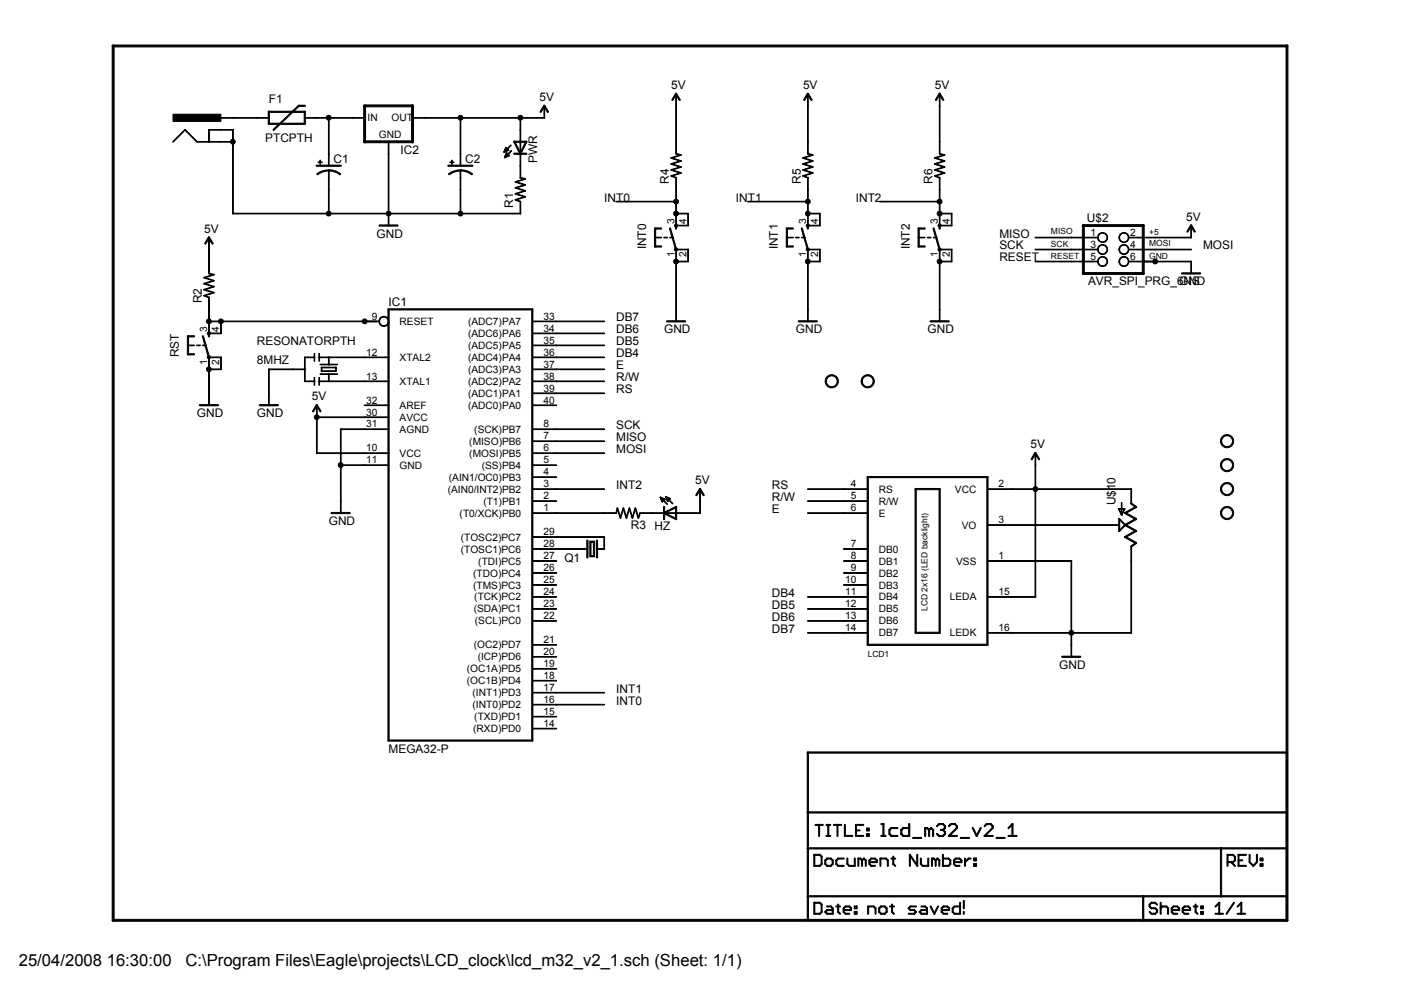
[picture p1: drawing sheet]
<svg xmlns="http://www.w3.org/2000/svg" width="297mm" height="210mm" viewBox="0 0 297 210" stroke-linecap="round" stroke-linejoin="round" font-family="sans-serif">
<defs><g id="words">
<g font-size="3.5">
<text x="4" y="204.9">25/04/2008 16:30:00</text>
<text x="39.3" y="204.9">C:\Program Files\Eagle\projects\LCD_clock\lcd_m32_v2_1.sch (Sheet: 1/1)</text>
</g>
<g font-size="2.5">
<text x="57" y="21.9">F1</text>
<text x="114.4" y="21.4">5V</text>
<text x="142.3" y="18.9">5V</text>
<text x="170.3" y="18.9">5V</text>
<text x="198.2" y="18.9">5V</text>
<text x="56.2" y="30.1">PTCPTH</text>
<text x="70.7" y="34.5">C1</text>
<text x="84.9" y="32.6">IC2</text>
<text x="98.6" y="34.5">C2</text>
<text x="113.9" y="34.6" transform="rotate(-90 113.9 34.6)">PWR</text>
<text x="141.8" y="38.9" transform="rotate(-90 141.8 38.9)">R4</text>
<text x="169.8" y="38.9" transform="rotate(-90 169.8 38.9)">R5</text>
<text x="197.7" y="38.9" transform="rotate(-90 197.7 38.9)">R6</text>
<text x="108.8" y="44" transform="rotate(-90 108.8 44)">R1</text>
<text x="128.1" y="42.8">INT0</text>
<text x="156" y="42.8">INT1</text>
<text x="181.4" y="42.8">INT2</text>
<text x="230.4" y="47.1">U$2</text>
<text x="251.5" y="46.8">5V</text>
<text x="43.3" y="49.3">5V</text>
<text x="79.8" y="50.4">GND</text>
<text x="137" y="52.9" transform="rotate(-90 137 52.9)">INT0</text>
<text x="164.9" y="52.9" transform="rotate(-90 164.9 52.9)">INT1</text>
<text x="192.9" y="52.9" transform="rotate(-90 192.9 52.9)">INT2</text>
<text x="211.9" y="52.9">SCK</text>
<text x="211.9" y="50.4">MISO</text>
<text x="255.1" y="52.9">MOSI</text>
<text x="211.9" y="55.4">RESET</text>
<text x="42.8" y="64.3" transform="rotate(-90 42.8 64.3)">R2</text>
<text x="82.4" y="64.8">IC1</text>
<text x="230.7" y="60.5">AVR_SPI_PRG_6NS</text>
<text x="250" y="60.5">GND</text>
<text x="130.6" y="70.7">DB6</text>
<text x="130.6" y="68.1">DB7</text>
<text x="140.8" y="70.7">GND</text>
<text x="168.7" y="70.7">GND</text>
<text x="196.7" y="70.7">GND</text>
<text x="37.9" y="75.8" transform="rotate(-90 37.9 75.8)">RST</text>
<text x="54.5" y="77.3">8MHZ</text>
<text x="54.5" y="73.2">RESONATORPTH</text>
<text x="130.6" y="75.8">DB4</text>
<text x="130.6" y="73.2">DB5</text>
<text x="130.6" y="83.4">RS</text>
<text x="130.6" y="80.8">R/W</text>
<text x="130.6" y="78.3">E</text>
<text x="41.8" y="88.5">GND</text>
<text x="54.5" y="88.5">GND</text>
<text x="66.1" y="84.9">5V</text>
<text x="130.6" y="91">SCK</text>
<text x="130.6" y="93.5">MISO</text>
<text x="218.5" y="95.1">5V</text>
<text x="130.6" y="96.1">MOSI</text>
<text x="130.6" y="103.7">INT2</text>
<text x="147.4" y="102.7">5V</text>
<text x="163.7" y="103.7">RS</text>
<text x="163.7" y="106.2">R/W</text>
<text x="236.5" y="107.2" transform="rotate(-90 236.5 107.2)">U$10</text>
<text x="69.7" y="111.3">GND</text>
<text x="133.8" y="112.1">R3</text>
<text x="138.8" y="112.3">HZ</text>
<text x="163.7" y="108.8">E</text>
<text x="119.7" y="119.2">Q1</text>
<text x="163.7" y="126.6">DB4</text>
<text x="163.7" y="129.1">DB5</text>
<text x="163.7" y="131.6">DB6</text>
<text x="163.7" y="134.2">DB7</text>
<text x="224.6" y="141.8">GND</text>
<text x="130.6" y="149.4">INT0</text>
<text x="130.6" y="146.9">INT1</text>
<text x="82.4" y="159.6">MEGA32-P</text>
</g>
<g font-size="2.2">
<text x="77.9" y="25.6">IN</text>
<text x="80.3" y="29.3">GND</text>
<text x="83" y="25.6">OUT</text>
<text x="143" y="47.5" transform="rotate(-90 143 47.5)">3</text>
<text x="145.5" y="47.5" transform="rotate(-90 145.5 47.5)">4</text>
<text x="170.9" y="47.5" transform="rotate(-90 170.9 47.5)">3</text>
<text x="173.5" y="47.5" transform="rotate(-90 173.5 47.5)">4</text>
<text x="198.9" y="47.5" transform="rotate(-90 198.9 47.5)">3</text>
<text x="201.4" y="47.5" transform="rotate(-90 201.4 47.5)">4</text>
<text x="231.2" y="50">1</text>
<text x="231.2" y="52.6">3</text>
<text x="239.6" y="50">2</text>
<text x="239.6" y="52.6">4</text>
<text x="143" y="54.5" transform="rotate(-90 143 54.5)">1</text>
<text x="145.5" y="54.5" transform="rotate(-90 145.5 54.5)">2</text>
<text x="170.9" y="54.5" transform="rotate(-90 170.9 54.5)">1</text>
<text x="173.5" y="54.5" transform="rotate(-90 173.5 54.5)">2</text>
<text x="198.9" y="54.5" transform="rotate(-90 198.9 54.5)">1</text>
<text x="201.4" y="54.5" transform="rotate(-90 201.4 54.5)">2</text>
<text x="231.2" y="55.1">5</text>
<text x="239.6" y="55.1">6</text>
<text x="43.9" y="70.3" transform="rotate(-90 43.9 70.3)">3</text>
<text x="46.5" y="70.3" transform="rotate(-90 46.5 70.3)">4</text>
<text x="78.8" y="67.8">9</text>
<text x="84.7" y="68.9">RESET</text>
<text x="99.2" y="68.9">(ADC7)PA7</text>
<text x="99.2" y="71.4">(ADC6)PA6</text>
<text x="115.2" y="67.8">33</text>
<text x="115.2" y="70.3">34</text>
<text x="43.9" y="77.3" transform="rotate(-90 43.9 77.3)">1</text>
<text x="46.5" y="77.3" transform="rotate(-90 46.5 77.3)">2</text>
<text x="77.6" y="75.4">12</text>
<text x="84.7" y="76.5">XTAL2</text>
<text x="99.2" y="74">(ADC5)PA5</text>
<text x="99.2" y="76.5">(ADC4)PA4</text>
<text x="115.2" y="72.9">35</text>
<text x="115.2" y="75.4">36</text>
<text x="115.2" y="77.9">37</text>
<text x="77.6" y="80.5">13</text>
<text x="84.7" y="81.6">XTAL1</text>
<text x="99.2" y="79.1">(ADC3)PA3</text>
<text x="99.2" y="81.6">(ADC2)PA2</text>
<text x="115.2" y="80.5">38</text>
<text x="115.2" y="83">39</text>
<text x="77.6" y="88.1">30</text>
<text x="77.6" y="85.6">32</text>
<text x="84.7" y="89.2">AVCC</text>
<text x="84.7" y="86.7">AREF</text>
<text x="99.2" y="84.1">(ADC1)PA1</text>
<text x="99.2" y="86.7">(ADC0)PA0</text>
<text x="115.2" y="85.6">40</text>
<text x="77.6" y="90.6">31</text>
<text x="77.6" y="95.7">10</text>
<text x="84.7" y="91.8">AGND</text>
<text x="99.5" y="94.3">(MISO)PB6</text>
<text x="100.6" y="91.8">(SCK)PB7</text>
<text x="115.2" y="90.6">8</text>
<text x="115.2" y="93.2">7</text>
<text x="115.2" y="95.7">6</text>
<text x="77.6" y="98.3">11</text>
<text x="84.7" y="96.8">VCC</text>
<text x="84.7" y="99.4">GND</text>
<text x="95.2" y="101.9">(AIN1/OC0)PB3</text>
<text x="99.5" y="96.8">(MOSI)PB5</text>
<text x="102.1" y="99.4">(SS)PB4</text>
<text x="115.2" y="98.3">5</text>
<text x="115.2" y="100.8">4</text>
<text x="94.9" y="104.5">(AIN0/INT2)PB2</text>
<text x="102.5" y="107">(T1)PB1</text>
<text x="115.2" y="103.3">3</text>
<text x="115.2" y="105.9">2</text>
<text x="180.4" y="103.3">4</text>
<text x="180.4" y="105.9">5</text>
<text x="186.3" y="104.5">RS</text>
<text x="186.3" y="107">R/W</text>
<text x="202.5" y="104.5">VCC</text>
<text x="211.7" y="103.3">2</text>
<text x="97.4" y="109.5">(T0/XCK)PB0</text>
<text x="115.2" y="108.4">1</text>
<text x="115.2" y="113.5">29</text>
<text x="180.4" y="108.4">6</text>
<text x="186.3" y="109.5">E</text>
<text x="203.9" y="112.1">VO</text>
<text x="211.7" y="111">3</text>
<text x="97.7" y="114.6">(TOSC2)PC7</text>
<text x="97.7" y="117.2">(TOSC1)PC6</text>
<text x="101.4" y="119.7">(TDI)PC5</text>
<text x="115.2" y="116">28</text>
<text x="115.2" y="118.6">27</text>
<text x="180.4" y="116">7</text>
<text x="180.4" y="118.6">8</text>
<text x="186.3" y="117.2">DB0</text>
<text x="186.3" y="119.7">DB1</text>
<text x="202.7" y="119.7">VSS</text>
<text x="211.7" y="118.6">1</text>
<text x="100.3" y="122.2">(TDO)PC4</text>
<text x="100.3" y="124.8">(TMS)PC3</text>
<text x="115.2" y="121.1">26</text>
<text x="115.2" y="123.7">25</text>
<text x="179.2" y="123.7">10</text>
<text x="180.4" y="121.1">9</text>
<text x="186.3" y="122.2">DB2</text>
<text x="186.3" y="124.8">DB3</text>
<text x="100.4" y="129.9">(SDA)PC1</text>
<text x="100.6" y="127.3">(TCK)PC2</text>
<text x="115.2" y="126.2">24</text>
<text x="115.2" y="128.7">23</text>
<text x="115.2" y="131.3">22</text>
<text x="179.2" y="126.2">11</text>
<text x="179.2" y="128.7">12</text>
<text x="179.2" y="131.3">13</text>
<text x="186.3" y="127.3">DB4</text>
<text x="186.3" y="129.9">DB5</text>
<text x="201.4" y="127.3">LEDA</text>
<text x="211.7" y="126.2">15</text>
<text x="100.4" y="137.5">(OC2)PD7</text>
<text x="100.7" y="132.4">(SCL)PC0</text>
<text x="115.2" y="136.4">21</text>
<text x="179.2" y="133.8">14</text>
<text x="186.3" y="132.4">DB6</text>
<text x="186.3" y="134.9">DB7</text>
<text x="201.4" y="134.9">LEDK</text>
<text x="211.7" y="133.8">16</text>
<text x="99" y="142.6">(OC1A)PD5</text>
<text x="101.3" y="140">(ICP)PD6</text>
<text x="115.2" y="144">18</text>
<text x="115.2" y="141.4">19</text>
<text x="115.2" y="138.9">20</text>
<text x="99" y="145.1">(OC1B)PD4</text>
<text x="100.2" y="147.6">(INT1)PD3</text>
<text x="115.2" y="149.1">16</text>
<text x="115.2" y="146.5">17</text>
<text x="100.2" y="150.2">(INT0)PD2</text>
<text x="100.3" y="155.2">(RXD)PD0</text>
<text x="100.6" y="152.7">(TXD)PD1</text>
<text x="115.2" y="154.1">14</text>
<text x="115.2" y="151.6">15</text>
</g>
<g font-size="1.8">
<text x="222.8" y="52.4">SCK</text>
<text x="222.8" y="49.6">MISO</text>
<text x="243.6" y="52.3">MOSI</text>
<text x="243.6" y="49.8">+5</text>
<text x="222.8" y="54.9">RESET</text>
<text x="243.6" y="54.9">GND</text>
<text x="196.7" y="129.6" transform="rotate(-90 196.7 129.6)">LCD 2x16 (LED backlight)</text>
<text x="184" y="139.3">LCD1</text>
</g>
</g></defs>
<g fill="#000" stroke="#000" stroke-width=".21">
<path d="M23.8 9.7l.1-.2h249l.2 .3-.2 .1h-249z" fill-rule="evenodd"/>
<path d="M36.7 24.2h10.1v1.5h-10.1z" fill-rule="evenodd"/>
<path d="M36.6 30l2.7-2.5-2.6 2.6z" fill-rule="evenodd"/>
<path d="M39.2 27.5l2.6 2.6z" fill-rule="evenodd"/>
<path d="M41.7 30l2.7 .1h-2.7z" fill-rule="evenodd"/>
<path d="M44.2 27.5h.2l-.1 2.6z" fill-rule="evenodd"/>
<path d="M44.2 30l2.7 .1z" fill-rule="evenodd"/>
<path d="M44.2 27.5l2.7 .1z" fill-rule="evenodd"/>
<path d="M49.4 27.5v2.6z" fill-rule="evenodd"/>
<path d="M46.8 27.5l2.7 .1h-2.7z" fill-rule="evenodd"/>
<path d="M46.8 30l2.7 .1h-2.7z" fill-rule="evenodd"/>
<path d="M46.8 24.9l2.7 .1-2.7 .1z" fill-rule="evenodd"/>
<path d="M49.3 25h5.2z" fill-rule="evenodd"/>
<path d="M54.4 25h2.7z" fill-rule="evenodd"/>
<path d="M56.9 23.7h.2l-.1 2.7-.1-.1z" fill-rule="evenodd"/>
<path d="M57.9 27.4l5.4-5.1 .2 .1-5.4 5.2z" fill-rule="evenodd"/>
<path d="M64.6 23.6l.1 .1v2.7l-.2-.1z" fill-rule="evenodd"/>
<path d="M56.9 26.2l7.8-.1v.2l-7.7 .1z" fill-rule="evenodd"/>
<path d="M56.9 23.7l7.8-.1v.1l-7.7 .1z" fill-rule="evenodd"/>
<path d="M63.2 22.4l1.5-.1v.2l-1.4 .1z" fill-rule="evenodd"/>
<path d="M64.6 25h2.6z" fill-rule="evenodd"/>
<path d="M67.4 34.3h.9v.2h-.9z" fill-rule="evenodd"/>
<path d="M67.8 34h.1v.8h-.1z" fill-rule="evenodd"/>
<path d="M67.1 36.9l1.2-.7 1.4-.2v.3l-1.3 .2-1.1 .6z" fill-rule="evenodd"/>
<path d="M67.1 25h2.7z" fill-rule="evenodd"/>
<path d="M69.6 25h.2l-.1 7.7z" fill-rule="evenodd"/>
<path d="M69.6 36.1h.2l-.1 1.7z" fill-rule="evenodd"/>
<path d="M69.6 32.6h.2l-.1 2.6z" fill-rule="evenodd"/>
<path d="M69.7 36l1.4 .2 1.2 .7-.2 .2-1.1-.6-1.3-.2z" fill-rule="evenodd"/>
<path d="M67 35.1l5.3-.1 .1 .2-5.3 .1z" fill-rule="evenodd"/>
<path d="M69.6 25h5.2z" fill-rule="evenodd"/>
<path d="M74.7 25h2.7z" fill-rule="evenodd"/>
<path d="M77.1 22.4l.1-.2 .3 .2v7.7l-.1 .2-.3-.2z" fill-rule="evenodd"/>
<path d="M82.3 30h.2l-.1 2.7z" fill-rule="evenodd"/>
<path d="M77.1 30l.1-.1h10.3l.2 .2-.2 .2h-10.3z" fill-rule="evenodd"/>
<path d="M87.3 22.4l.1-.2 .3 .2v7.7l-.2 .2-.2-.2z" fill-rule="evenodd"/>
<path d="M77.1 22.4l.1-.2h10.3l.2 .3-.2 .1h-10.3z" fill-rule="evenodd"/>
<path d="M87.4 25h2.7z" fill-rule="evenodd"/>
<path d="M95.4 34.3h.9v.2h-.9z" fill-rule="evenodd"/>
<path d="M95.1 36.9l1.2-.7 1.3-.2v.3l-1.2 .2-1.2 .6z" fill-rule="evenodd"/>
<path d="M97.6 25h.1v7.7z" fill-rule="evenodd"/>
<path d="M89.9 25h7.8z" fill-rule="evenodd"/>
<path d="M97.6 36.1h.1v1.7z" fill-rule="evenodd"/>
<path d="M97.6 32.6h.1v2.6z" fill-rule="evenodd"/>
<path d="M97.6 36l1.4 .2 1.2 .7-.2 .2-1.1-.6-1.3-.2z" fill-rule="evenodd"/>
<path d="M95 35h5.2l.1 .2-5.3 .1z" fill-rule="evenodd"/>
<path d="M108.2 30.8l.2 .1-1.5 1.4z" fill-rule="evenodd"/>
<path d="M107.2 31.3h.2l-.5 1z" fill-rule="evenodd"/>
<path d="M107.4 32.4l.1 .1-.5 .9z" fill-rule="evenodd"/>
<path d="M107 33.3h.2z" fill-rule="evenodd"/>
<path d="M106.9 32l.4 .1-.4 .1z" fill-rule="evenodd"/>
<path d="M107.2 31.4l.3 .1-.3 .1z" fill-rule="evenodd"/>
<path d="M107.4 32.5l.2 .1h-.2z" fill-rule="evenodd"/>
<path d="M107.1 33.1l.5 .1h-.5z" fill-rule="evenodd"/>
<path d="M107 31.9l.6 .1z" fill-rule="evenodd"/>
<path d="M107.1 31.6l.6 .1h-.6z" fill-rule="evenodd"/>
<path d="M107.2 32.7h.5z" fill-rule="evenodd"/>
<path d="M107.1 31.7l.7 .1-.7 .1z" fill-rule="evenodd"/>
<path d="M107.2 31.3l.7 .6z" fill-rule="evenodd"/>
<path d="M106.8 32.2l1.1-.4-1 .5z" fill-rule="evenodd"/>
<path d="M107.2 32.8l.7 .1z" fill-rule="evenodd"/>
<path d="M107.1 32.9l.8 .1-.8 .1z" fill-rule="evenodd"/>
<path d="M107.4 32.4l.5 .7z" fill-rule="evenodd"/>
<path d="M107 33.3l1-.3-1 .4z" fill-rule="evenodd"/>
<path d="M107 33.3l1.5-1.4-1.4 1.5z" fill-rule="evenodd"/>
<path d="M97.6 25h12.8z" fill-rule="evenodd"/>
<path d="M110.3 25h.1v2.6z" fill-rule="evenodd"/>
<path d="M110.3 32.6h.1v2.6z" fill-rule="evenodd"/>
<path d="M110.3 27.5l.1 2.6z" fill-rule="evenodd"/>
<path d="M110.3 30l.1 2.7z" fill-rule="evenodd"/>
<path d="M110.3 35.1l.1 2.7z" fill-rule="evenodd"/>
<path d="M111.5 30l.2 .1-1.3 2.6h-.1l-.1-.1z" fill-rule="evenodd"/>
<path d="M109 29.9l.2 .1 1.2 2.6v.1h-.2l-1.3-2.6z" fill-rule="evenodd"/>
<path d="M109 32.5h1.4v.1l-1.4 .1z" fill-rule="evenodd"/>
<path d="M109 29.9h1.4v.2l-1.4 .1z" fill-rule="evenodd"/>
<path d="M109.3 39.8l2.1-.6-2.1 .7z" fill-rule="evenodd"/>
<path d="M109.3 38.5l2.1 .7-2.1-.5z" fill-rule="evenodd"/>
<path d="M109.3 38.5l2.1-.6-2.1 .8z" fill-rule="evenodd"/>
<path d="M110.3 37.7l1.1 .3z" fill-rule="evenodd"/>
<path d="M110.3 32.5h1.3l.1 .1-1.4 .1z" fill-rule="evenodd"/>
<path d="M110.3 29.9h1.3l.1 .2-1.4 .1z" fill-rule="evenodd"/>
<path d="M115.3 22.4l.1-.1 .1 .2-.9 1.3-.1-.1z" fill-rule="evenodd"/>
<path d="M110.3 25h5.2z" fill-rule="evenodd"/>
<path d="M115.4 22.4v2.7z" fill-rule="evenodd"/>
<path d="M115.4 22.3l.9 1.4-.1 .1-.9-1.3z" fill-rule="evenodd"/>
<path d="M143.2 19.8h.2l.1 .1-1 1.4-.1-.2z" fill-rule="evenodd"/>
<path d="M143.3 22.4l.1 7.7z" fill-rule="evenodd"/>
<path d="M143.3 30l.1 2.7z" fill-rule="evenodd"/>
<path d="M142.3 37.2l1.1 .5-1.1-.3z" fill-rule="evenodd"/>
<path d="M143.3 19.8l.1 2.7z" fill-rule="evenodd"/>
<path d="M143.2 19.9l.2-.1 .8 1.3-.1 .2z" fill-rule="evenodd"/>
<path d="M142.3 37.2l2.1-.6-2.1 .8z" fill-rule="evenodd"/>
<path d="M142.3 36l2.1 .7z" fill-rule="evenodd"/>
<path d="M142.3 36l2.1-.6-2.1 .7z" fill-rule="evenodd"/>
<path d="M142.3 34.7l2.1 .7-2.1-.6z" fill-rule="evenodd"/>
<path d="M142.3 34.7l2.1-.6-2.1 .7z" fill-rule="evenodd"/>
<path d="M142.3 33.4l2.1 .8-2.1-.6z" fill-rule="evenodd"/>
<path d="M142.3 33.4l2.1-.6-2.1 .8z" fill-rule="evenodd"/>
<path d="M143.3 32.5l1.1 .4-1.1-.2z" fill-rule="evenodd"/>
<path d="M171.2 19.8h.1l.1 .1-.9 1.4-.1-.2z" fill-rule="evenodd"/>
<path d="M171.3 22.4v7.7z" fill-rule="evenodd"/>
<path d="M171.3 30v2.7z" fill-rule="evenodd"/>
<path d="M170.2 37.3l1.2 .4z" fill-rule="evenodd"/>
<path d="M171.3 19.8v2.7z" fill-rule="evenodd"/>
<path d="M171.2 19.8l1 1.3-.1 .2-.9-1.4z" fill-rule="evenodd"/>
<path d="M170.2 37.3l2.2-.7-2.1 .8z" fill-rule="evenodd"/>
<path d="M170.2 36l2.2 .7z" fill-rule="evenodd"/>
<path d="M170.2 36l2.2-.6-2.1 .7z" fill-rule="evenodd"/>
<path d="M170.2 34.7l2.2 .7z" fill-rule="evenodd"/>
<path d="M170.2 34.7l2.2-.6-2.1 .7z" fill-rule="evenodd"/>
<path d="M170.2 33.5l2.2 .7z" fill-rule="evenodd"/>
<path d="M170.2 33.5l2.2-.7-2.1 .8z" fill-rule="evenodd"/>
<path d="M171.2 32.6l1.2 .3z" fill-rule="evenodd"/>
<path d="M199.1 19.8h.2v.1l-.9 1.4-.1-.2z" fill-rule="evenodd"/>
<path d="M199.2 22.4l.1 7.7z" fill-rule="evenodd"/>
<path d="M199.2 30l.1 2.7z" fill-rule="evenodd"/>
<path d="M198.2 37.2l1.1 .5-1.1-.3z" fill-rule="evenodd"/>
<path d="M199.2 19.8l.1 2.7z" fill-rule="evenodd"/>
<path d="M199.2 19.8l.9 1.3-.1 .2-.9-1.4z" fill-rule="evenodd"/>
<path d="M198.2 37.2l2.1-.6-2.1 .8z" fill-rule="evenodd"/>
<path d="M198.2 36l2.1 .7-2.1-.6z" fill-rule="evenodd"/>
<path d="M198.2 36l2.1-.6-2.1 .7z" fill-rule="evenodd"/>
<path d="M198.2 34.7l2.1 .7-2.1-.6z" fill-rule="evenodd"/>
<path d="M198.2 34.7l2.1-.6-2.1 .7z" fill-rule="evenodd"/>
<path d="M198.2 33.4l2.1 .8-2.1-.6z" fill-rule="evenodd"/>
<path d="M198.2 33.4l2.1-.6-2.1 .8z" fill-rule="evenodd"/>
<path d="M199.2 32.5l1.1 .4-1.1-.2z" fill-rule="evenodd"/>
<path d="M44.2 50.3l.1-.1 .1 .2-.9 1.4-.1-.2z" fill-rule="evenodd"/>
<path d="M44.3 52.8v2.7z" fill-rule="evenodd"/>
<path d="M44.2 55.4h.2l-.1 2.7z" fill-rule="evenodd"/>
<path d="M44.2 50.3h.2l-.1 2.7z" fill-rule="evenodd"/>
<path d="M44.2 50.3h.2l.8 1.3-.1 .2z" fill-rule="evenodd"/>
<path d="M43.2 60.1l2.2-.6-2.1 .7z" fill-rule="evenodd"/>
<path d="M43.3 58.8l2.1 .7-2.1-.6z" fill-rule="evenodd"/>
<path d="M43.3 58.8l2.1-.6-2.1 .7z" fill-rule="evenodd"/>
<path d="M44.2 58l1.2 .3z" fill-rule="evenodd"/>
<path d="M49.4 30v15.4z" fill-rule="evenodd"/>
<path d="M69.6 40.2h.2l-.1 5.2z" fill-rule="evenodd"/>
<path d="M49.3 45.3h20.5z" fill-rule="evenodd"/>
<path d="M69.6 37.7h.2l-.1 2.6z" fill-rule="evenodd"/>
<path d="M69.6 45.3h12.9z" fill-rule="evenodd"/>
<path d="M82.3 32.6h.2l-.1 12.8z" fill-rule="evenodd"/>
<path d="M82.3 45.3h.2l-.1 2.6z" fill-rule="evenodd"/>
<path d="M80.4 47.7h3.9l.1 .2h-4z" fill-rule="evenodd"/>
<path d="M82.3 45.3h15.4z" fill-rule="evenodd"/>
<path d="M97.6 40.2h.1v5.2z" fill-rule="evenodd"/>
<path d="M97.6 37.7h.1v2.6z" fill-rule="evenodd"/>
<path d="M97.6 45.2l12.8 .1-12.8 .1z" fill-rule="evenodd"/>
<path d="M110.3 42.7l.1 2.7z" fill-rule="evenodd"/>
<path d="M109.3 42.3l1.1 .5-1.1-.4z" fill-rule="evenodd"/>
<path d="M109.3 42.3l2.1-.6-2.1 .7z" fill-rule="evenodd"/>
<path d="M109.3 41l2.1 .8-2.1-.6z" fill-rule="evenodd"/>
<path d="M109.3 41l2.1-.6-2.1 .8z" fill-rule="evenodd"/>
<path d="M109.3 39.8l2.1 .7-2.1-.6z" fill-rule="evenodd"/>
<path d="M138.9 48.3l.1 .1-.1 2.1-.1-.1z" fill-rule="evenodd"/>
<path d="M138.8 50.3h.2l-.1 2.1-.1-.1z" fill-rule="evenodd"/>
<path d="M138.8 50.3l1.4 .1z" fill-rule="evenodd"/>
<path d="M138.9 48.3h1.3l.1 .2-1.4 .1z" fill-rule="evenodd"/>
<path d="M138.9 52.1h1.3l.1 .2-1.4 .1z" fill-rule="evenodd"/>
<path d="M140.7 50.3l.8 .1z" fill-rule="evenodd"/>
<path d="M142 50.3l.8 .1z" fill-rule="evenodd"/>
<path d="M143.3 40.2h.1v2.6z" fill-rule="evenodd"/>
<path d="M143.3 42.7l.1 2.7z" fill-rule="evenodd"/>
<path d="M130.6 42.7l12.8 .1h-12.8z" fill-rule="evenodd"/>
<path d="M143.3 52.8l.1 2.7z" fill-rule="evenodd"/>
<path d="M143.3 45.2l.1 2.7z" fill-rule="evenodd"/>
<path d="M143.3 37.7h.1v2.6z" fill-rule="evenodd"/>
<path d="M143.2 47.8h.3l-.1 .8-.2-.1z" fill-rule="evenodd"/>
<path d="M142 48.3l.2 .1 1.3 4.5-.1 .1h-.2l-1.3-4.5z" fill-rule="evenodd"/>
<path d="M143.3 55.4l2.7 .1h-2.7z" fill-rule="evenodd"/>
<path d="M143.3 45.2l2.7 .1-2.7 .1z" fill-rule="evenodd"/>
<path d="M145.8 45.3h.2l-.1 2.6z" fill-rule="evenodd"/>
<path d="M145.9 52.8v2.7z" fill-rule="evenodd"/>
<path d="M143.3 47.8l2.7 .1h-2.7z" fill-rule="evenodd"/>
<path d="M143.3 52.8l2.7 .1-2.7 .1z" fill-rule="evenodd"/>
<path d="M166.8 48.3l.2 .1-.1 2.1-.2-.1z" fill-rule="evenodd"/>
<path d="M166.7 50.3h.3l-.1 2.1-.2-.1z" fill-rule="evenodd"/>
<path d="M166.8 50.3l1.4 .1z" fill-rule="evenodd"/>
<path d="M166.8 48.3h1.3l.1 .2-1.4 .1z" fill-rule="evenodd"/>
<path d="M166.8 52.1h1.3l.1 .2-1.4 .1z" fill-rule="evenodd"/>
<path d="M168.7 50.3l.8 .1z" fill-rule="evenodd"/>
<path d="M169.9 50.3l.8 .1z" fill-rule="evenodd"/>
<path d="M171.2 40.2h.2l-.1 2.6z" fill-rule="evenodd"/>
<path d="M171.3 42.7v2.7z" fill-rule="evenodd"/>
<path d="M158.6 42.7l12.8 .1h-12.8z" fill-rule="evenodd"/>
<path d="M171.3 52.8v2.7z" fill-rule="evenodd"/>
<path d="M171.2 45.3h.2l-.1 2.6z" fill-rule="evenodd"/>
<path d="M171.2 37.7h.2l-.1 2.6z" fill-rule="evenodd"/>
<path d="M171.2 47.7l.2 .1-.1 .8-.1-.1z" fill-rule="evenodd"/>
<path d="M170 48.3l.1 .1 1.3 4.5-.1 .1h-.1l-1.3-4.5z" fill-rule="evenodd"/>
<path d="M171.2 55.4l2.7 .1z" fill-rule="evenodd"/>
<path d="M171.2 45.3h2.7z" fill-rule="evenodd"/>
<path d="M173.8 45.3h.1v2.6z" fill-rule="evenodd"/>
<path d="M173.8 52.8l.1 2.7z" fill-rule="evenodd"/>
<path d="M171.2 47.8l2.7 .1z" fill-rule="evenodd"/>
<path d="M171.3 52.8l2.6 .1-2.6 .1z" fill-rule="evenodd"/>
<path d="M194.7 48.3l.2 .1-.1 2.1-.2-.1z" fill-rule="evenodd"/>
<path d="M194.6 50.3h.3l-.1 2.1-.2-.1z" fill-rule="evenodd"/>
<path d="M194.7 50.3l1.4 .1z" fill-rule="evenodd"/>
<path d="M194.7 48.3h1.4l.1 .2-1.5 .1z" fill-rule="evenodd"/>
<path d="M194.7 52.1h1.4l.1 .2-1.5 .1z" fill-rule="evenodd"/>
<path d="M196.7 50.3l.7 .1h-.7z" fill-rule="evenodd"/>
<path d="M197.9 50.3l.8 .1z" fill-rule="evenodd"/>
<path d="M199.2 42.7l.1 2.7z" fill-rule="evenodd"/>
<path d="M199.2 40.1l.1 2.7z" fill-rule="evenodd"/>
<path d="M186.5 42.7l12.8 .1h-12.8z" fill-rule="evenodd"/>
<path d="M199.2 37.6l.1 2.7z" fill-rule="evenodd"/>
<path d="M199.2 52.8l.1 2.7z" fill-rule="evenodd"/>
<path d="M199.2 45.3h.1v2.6z" fill-rule="evenodd"/>
<path d="M199.2 47.7l.1 .1v.8l-.2-.1z" fill-rule="evenodd"/>
<path d="M197.9 48.3l.2 .1 1.2 4.5v.1h-.2l-1.3-4.5z" fill-rule="evenodd"/>
<path d="M199.2 55.4l2.6 .1h-2.6z" fill-rule="evenodd"/>
<path d="M199.2 45.3h2.6z" fill-rule="evenodd"/>
<path d="M201.7 45.3h.1v2.6z" fill-rule="evenodd"/>
<path d="M201.7 52.9h.1v2.6z" fill-rule="evenodd"/>
<path d="M199.2 47.8l2.6 .1z" fill-rule="evenodd"/>
<path d="M199.2 52.8l2.6 .1-2.6 .1z" fill-rule="evenodd"/>
<path d="M219.5 52.8l7.7 .1-7.7 .1z" fill-rule="evenodd"/>
<path d="M219.5 50.3l7.7 .1z" fill-rule="evenodd"/>
<path d="M219.5 55.4l7.7 .1z" fill-rule="evenodd"/>
<path d="M229.6 47.6l.3 .2v10.3l-.1 .1-.3-.1v-10.3z" fill-rule="evenodd"/>
<path d="M233 49.6a1.07 1.07 0 0 1 1.7 .3 1.07 1.07 0 0 1-.7 1.5 1.07 1.07 0 0 1-1.3-1h.2a.92 .92 0 0 1 .6-.9 .92 .92 0 0 1 1 .3 .91 .91 0 0 1-.7 1.5 1.06 1.06 0 0 1-.9-1.6z" fill-rule="evenodd"/>
<path d="M233 52.1a1.07 1.07 0 0 1 1.7 .3 1.07 1.07 0 0 1-.7 1.6 1.07 1.07 0 0 1-1.3-1.1h.2v-.2a.9 .9 0 0 1 .7-.7 .9 .9 0 0 1 .9 .3 .91 .91 0 0 1-.7 1.5 1.09 1.09 0 0 1-.9-1.5z" fill-rule="evenodd"/>
<path d="M233 54.7a1.07 1.07 0 0 1 1.7 .2 1.07 1.07 0 0 1-.7 1.6 1.07 1.07 0 0 1-1.3-1.1h.2v-.2a.9 .9 0 0 1 .7-.7 .9 .9 0 0 1 .9 .4 .91 .91 0 0 1-.7 1.4 1.09 1.09 0 0 1-.9-1.4z" fill-rule="evenodd"/>
<path d="M227.1 50.3l5.8 .1z" fill-rule="evenodd"/>
<path d="M227.1 52.8l5.8 .1-5.8 .1z" fill-rule="evenodd"/>
<path d="M227.1 55.4l5.8 .1h-5.8z" fill-rule="evenodd"/>
<path d="M237.5 49.7a1.07 1.07 0 0 1 1.7 .1 1.07 1.07 0 0 1-.6 1.6 1.07 1.07 0 0 1-1.4-1h.2a.91 .91 0 0 1 1.2-.9 .91 .91 0 0 1 .4 1.5 .91 .91 0 0 1-1.5-.2l-.1-.3a.56 .56 0 0 1 .1-.8z" fill-rule="evenodd"/>
<path d="M237.5 52.2a1.07 1.07 0 0 1 1.7 .1 1.07 1.07 0 0 1-.6 1.6 1.07 1.07 0 0 1-1.4-1h.2a.91 .91 0 0 1 1.2-.8 .91 .91 0 0 1 .4 1.4 .91 .91 0 0 1-1.5-.2l-.1-.2a.56 .56 0 0 1 .1-.9z" fill-rule="evenodd"/>
<path d="M237.5 54.7a1.07 1.07 0 0 1 1.7 .1 1.07 1.07 0 0 1-.6 1.6 1.07 1.07 0 0 1-1.4-1h.2a.91 .91 0 0 1 1.2-.8 .91 .91 0 0 1 .4 1.5 .91 .91 0 0 1-1.5-.3l-.1-.2a.56 .56 0 0 1 .1-.9z" fill-rule="evenodd"/>
<path d="M229.6 57.8h12.9l.1 .3-.1 .1h-12.9l-.1-.1z" fill-rule="evenodd"/>
<path d="M242.3 47.6l.3 .2v10.3l-.1 .1-.3-.1v-10.3z" fill-rule="evenodd"/>
<path d="M229.6 47.6h12.9l.1 .3-.1 .1h-12.9l-.1-.1z" fill-rule="evenodd"/>
<path d="M242.3 55.4l2.7 .1z" fill-rule="evenodd"/>
<path d="M239.2 50.3l5.8 .1z" fill-rule="evenodd"/>
<path d="M239.3 52.8l5.7 .1-5.7 .1z" fill-rule="evenodd"/>
<path d="M239.2 55.4l5.8 .1z" fill-rule="evenodd"/>
<path d="M252.4 47.7h.2l.1 .2-1 1.3-.1-.2z" fill-rule="evenodd"/>
<path d="M244.9 55.4l7.7 .1z" fill-rule="evenodd"/>
<path d="M244.9 50.3l7.7 .1z" fill-rule="evenodd"/>
<path d="M244.9 52.9h7.7z" fill-rule="evenodd"/>
<path d="M252.5 47.8h.1v2.6z" fill-rule="evenodd"/>
<path d="M252.5 55.4h.1v2.7z" fill-rule="evenodd"/>
<path d="M252.5 47.7l.9 1.3-.1 .2-.9-1.3z" fill-rule="evenodd"/>
<path d="M250.6 57.8h3.9l.1 .2-4 .1z" fill-rule="evenodd"/>
<path d="M39.8 71.2l.2 .1-.1 2h-.2z" fill-rule="evenodd"/>
<path d="M39.8 73.1l.2 .1-.1 2h-.2z" fill-rule="evenodd"/>
<path d="M39.8 73.2l1.4 .1z" fill-rule="evenodd"/>
<path d="M39.8 71.2h1.4l.1 .2h-1.5z" fill-rule="evenodd"/>
<path d="M39.8 75h1.4l.1 .2h-1.5z" fill-rule="evenodd"/>
<path d="M41.7 73.2l.8 .1z" fill-rule="evenodd"/>
<path d="M43 73.2l.7 .1z" fill-rule="evenodd"/>
<path d="M44.3 65.5v2.7z" fill-rule="evenodd"/>
<path d="M44.2 75.7h.2l-.1 2.7z" fill-rule="evenodd"/>
<path d="M44.2 68.1h.2l-.1 2.7z" fill-rule="evenodd"/>
<path d="M44.2 63h.2l-.1 2.7z" fill-rule="evenodd"/>
<path d="M43.3 62.6l1.1 .5-1.1-.3z" fill-rule="evenodd"/>
<path d="M44.3 70.5l.1 .1-.1 .8h-.1z" fill-rule="evenodd"/>
<path d="M43 71.2h.1l1.3 4.5-.1 .2-.1-.1-1.3-4.5z" fill-rule="evenodd"/>
<path d="M43.3 62.6l2.1-.6-2.1 .8z" fill-rule="evenodd"/>
<path d="M43.2 61.4l2.2 .7z" fill-rule="evenodd"/>
<path d="M43.2 61.4l2.2-.7-2.1 .8z" fill-rule="evenodd"/>
<path d="M43.2 60.1l2.2 .7z" fill-rule="evenodd"/>
<path d="M44.3 78.2l2.6 .1-2.6 .1z" fill-rule="evenodd"/>
<path d="M44.2 68.1l2.7 .1z" fill-rule="evenodd"/>
<path d="M46.8 68.1l.1 2.7z" fill-rule="evenodd"/>
<path d="M46.8 75.7h.1v2.7z" fill-rule="evenodd"/>
<path d="M44.2 70.7h2.7z" fill-rule="evenodd"/>
<path d="M44.2 75.7l2.7 .1z" fill-rule="evenodd"/>
<path d="M57 78.2l5.2 .1-5.2 .1z" fill-rule="evenodd"/>
<path d="M64.6 75.7h.1v2.7z" fill-rule="evenodd"/>
<path d="M62.1 78.2l2.6 .1-2.6 .1z" fill-rule="evenodd"/>
<path d="M66.6 75.7h.1v.9z" fill-rule="evenodd"/>
<path d="M66.6 74.9l.1 .9z" fill-rule="evenodd"/>
<path d="M64.6 75.7l2.1 .1z" fill-rule="evenodd"/>
<path d="M67.6 75.7h.2l-.1 .9z" fill-rule="evenodd"/>
<path d="M67.6 75h.2l-.1 .8z" fill-rule="evenodd"/>
<path d="M68.2 77.9v.9z" fill-rule="evenodd"/>
<path d="M69.6 75.7h.2l-.1 1.7z" fill-rule="evenodd"/>
<path d="M67.9 79.3l1.9 .1z" fill-rule="evenodd"/>
<path d="M67.9 77.3h1.9z" fill-rule="evenodd"/>
<path d="M67.6 75.7l2.2 .1z" fill-rule="evenodd"/>
<path d="M68.2 77.9l3.1 .1h-3.1z" fill-rule="evenodd"/>
<path d="M68.2 78.6l3.1 .1-3.1 .1z" fill-rule="evenodd"/>
<path d="M71.2 77.9l.1 .9z" fill-rule="evenodd"/>
<path d="M69.6 79.3l2 .1z" fill-rule="evenodd"/>
<path d="M69.6 77.3h2z" fill-rule="evenodd"/>
<path d="M69.6 75.7l7.8 .1z" fill-rule="evenodd"/>
<path d="M46.8 68.1l30.6 .1h-30.6z" fill-rule="evenodd"/>
<path d="M77.2 68.1l2.7 .1z" fill-rule="evenodd"/>
<path d="M80.7 67.4l.6-.3a1.05 1.05 0 0 1 1.1 1.4 1.06 1.06 0 0 1-1.2 .7 1.06 1.06 0 0 1-.9-1.1h.2v-.2a.91 .91 0 0 1 1.3-.5 .91 .91 0 0 1 .5 .9 .91 .91 0 0 1-.8 .7h-.3a1.19 1.19 0 0 1-.8-1.3z" fill-rule="evenodd"/>
<path d="M77.2 68.1l3.3 .1z" fill-rule="evenodd"/>
<path d="M77.2 75.7l5.3 .1z" fill-rule="evenodd"/>
<path d="M82.3 65.6l30.6-.1 .1 .1-30.7 .1z" fill-rule="evenodd"/>
<path d="M112.8 68.1l5.2 .1z" fill-rule="evenodd"/>
<path d="M112.8 70.7h5.2z" fill-rule="evenodd"/>
<path d="M112.8 73.2l5.2 .1z" fill-rule="evenodd"/>
<path d="M112.8 75.7l5.2 .1z" fill-rule="evenodd"/>
<path d="M112.8 78.3h5.2z" fill-rule="evenodd"/>
<path d="M117.9 78.2l10.3 .1-10.3 .1z" fill-rule="evenodd"/>
<path d="M117.9 75.7l10.3 .1h-10.3z" fill-rule="evenodd"/>
<path d="M117.9 73.2l10.3 .1z" fill-rule="evenodd"/>
<path d="M117.9 70.6l10.3 .1-10.3 .1z" fill-rule="evenodd"/>
<path d="M117.9 68.1l10.3 .1h-10.3z" fill-rule="evenodd"/>
<path d="M143.3 55.4l.1 10.3z" fill-rule="evenodd"/>
<path d="M143.3 65.5l.1 2.7z" fill-rule="evenodd"/>
<path d="M141.4 68h3.9l.1 .2-4 .1z" fill-rule="evenodd"/>
<path d="M171.2 55.4h.2l-.1 10.3z" fill-rule="evenodd"/>
<path d="M171.3 65.5v2.7z" fill-rule="evenodd"/>
<path d="M169.3 68h3.9l.1 .2-4 .1z" fill-rule="evenodd"/>
<path d="M199.2 55.4l.1 10.3z" fill-rule="evenodd"/>
<path d="M199.2 65.5l.1 2.7z" fill-rule="evenodd"/>
<path d="M197.3 68h3.9v.2l-3.9 .1z" fill-rule="evenodd"/>
<path d="M44.3 78.2v5.3z" fill-rule="evenodd"/>
<path d="M44.2 83.4h.2l-.1 2.6z" fill-rule="evenodd"/>
<path d="M42.3 85.9l3.9-.1 .1 .2h-3.9z" fill-rule="evenodd"/>
<path d="M57 78.2v5.3z" fill-rule="evenodd"/>
<path d="M56.9 83.4h.2l-.1 2.6z" fill-rule="evenodd"/>
<path d="M55.1 85.8h3.8l.1 .2h-3.9z" fill-rule="evenodd"/>
<path d="M64.6 78.2l.1 2.7z" fill-rule="evenodd"/>
<path d="M67.1 85.8h.1l.1 .2-.9 1.3-.1-.2z" fill-rule="evenodd"/>
<path d="M66.6 80.8l.1 .9z" fill-rule="evenodd"/>
<path d="M66.6 80l.1 .9z" fill-rule="evenodd"/>
<path d="M64.6 80.8l2.1 .1z" fill-rule="evenodd"/>
<path d="M67.1 88.4h.1v7.8z" fill-rule="evenodd"/>
<path d="M67.1 85.9h.1v2.6z" fill-rule="evenodd"/>
<path d="M67.6 80.8h.2l-.1 .9z" fill-rule="evenodd"/>
<path d="M67.6 80.1h.2l-.1 .8z" fill-rule="evenodd"/>
<path d="M67.1 85.8l.9 1.3v.2l-1-1.3z" fill-rule="evenodd"/>
<path d="M69.6 79.3h.2l-.1 1.6z" fill-rule="evenodd"/>
<path d="M67.6 80.8l2.2 .1z" fill-rule="evenodd"/>
<path d="M72.2 91h.1v7.7z" fill-rule="evenodd"/>
<path d="M72.2 91h5.2z" fill-rule="evenodd"/>
<path d="M72.2 98.6l5.2 .1h-5.2z" fill-rule="evenodd"/>
<path d="M67.1 96.1h10.3z" fill-rule="evenodd"/>
<path d="M67.1 88.4l10.3 .1z" fill-rule="evenodd"/>
<path d="M69.6 80.8l7.8 .1z" fill-rule="evenodd"/>
<path d="M77.2 91h5.3z" fill-rule="evenodd"/>
<path d="M77.2 88.4l5.3 .1z" fill-rule="evenodd"/>
<path d="M77.2 85.9l5.3 .1z" fill-rule="evenodd"/>
<path d="M77.2 80.8l5.3 .1z" fill-rule="evenodd"/>
<path d="M77.2 96.1h5.3z" fill-rule="evenodd"/>
<path d="M77.3 98.6l5.2 .1h-5.2z" fill-rule="evenodd"/>
<path d="M112.8 80.8l5.2 .1z" fill-rule="evenodd"/>
<path d="M112.8 83.4h5.2z" fill-rule="evenodd"/>
<path d="M112.8 85.9l5.2 .1z" fill-rule="evenodd"/>
<path d="M112.8 91h5.2z" fill-rule="evenodd"/>
<path d="M112.8 93.5l5.2 .1z" fill-rule="evenodd"/>
<path d="M112.8 96.1h5.2z" fill-rule="evenodd"/>
<path d="M112.8 98.6l5.2 .1z" fill-rule="evenodd"/>
<path d="M117.9 83.4h10.3z" fill-rule="evenodd"/>
<path d="M117.9 80.8l10.3 .1z" fill-rule="evenodd"/>
<path d="M117.9 91h10.3z" fill-rule="evenodd"/>
<path d="M117.9 93.5l10.3 .1h-10.3z" fill-rule="evenodd"/>
<path d="M117.9 96.1h10.3z" fill-rule="evenodd"/>
<path d="M175.3 79.9a1.39 1.39 0 0 1 2.2 .2 1.39 1.39 0 0 1-.7 2 1.39 1.39 0 0 1-1.8-1.3h.2a1.13 1.13 0 0 1 .9-1.1 1.13 1.13 0 0 1 1.3 .7 1.14 1.14 0 0 1-.8 1.6 1.14 1.14 0 0 1-1.4-1.2h-.2v-.1z" fill-rule="evenodd"/>
<path d="M182.9 79.9a1.39 1.39 0 0 1 2.2 .2 1.39 1.39 0 0 1-.7 2 1.39 1.39 0 0 1-1.8-1.3h.2a1.13 1.13 0 0 1 .9-1.1 1.13 1.13 0 0 1 1.3 .7 1.14 1.14 0 0 1-.8 1.6 1.14 1.14 0 0 1-1.4-1.2h-.2v-.1z" fill-rule="evenodd"/>
<path d="M219.4 96l.2-.1v.2l-.9 1.4-.1-.2z" fill-rule="evenodd"/>
<path d="M219.5 96.1h.1v2.6z" fill-rule="evenodd"/>
<path d="M219.5 95.9l.9 1.4-.1 .2-.9-1.4z" fill-rule="evenodd"/>
<path d="M259.1 92.6a1.4 1.4 0 0 1 2.2 .2 1.4 1.4 0 0 1-.8 2.1 1.4 1.4 0 0 1-1.7-1.4h.2a1.15 1.15 0 0 1 1.7-1 1.15 1.15 0 0 1 .2 1.9 1.15 1.15 0 0 1-1.9-.7v-.2h-.2v-.1z" fill-rule="evenodd"/>
<path d="M259.1 97.7a1.4 1.4 0 0 1 2.2 .2 1.4 1.4 0 0 1-.8 2.1 1.4 1.4 0 0 1-1.7-1.4h.2a1.15 1.15 0 0 1 1.8-.9 1.15 1.15 0 0 1 0 2 1.15 1.15 0 0 1-1.8-1l-.2-.2z" fill-rule="evenodd"/>
<path d="M72.2 98.6l.1 7.7z" fill-rule="evenodd"/>
<path d="M72.2 106.2h.1v2.7z" fill-rule="evenodd"/>
<path d="M70.2 108.7l4-.1v.2l-3.9 .1z" fill-rule="evenodd"/>
<path d="M112.8 101.1l5.2 .1z" fill-rule="evenodd"/>
<path d="M112.8 103.7h5.2z" fill-rule="evenodd"/>
<path d="M112.8 106.2l5.2 .1z" fill-rule="evenodd"/>
<path d="M112.8 108.8h5.2z" fill-rule="evenodd"/>
<path d="M112.8 113.8l5.2 .1z" fill-rule="evenodd"/>
<path d="M112.8 116.4h5.2z" fill-rule="evenodd"/>
<path d="M112.8 118.9l5.2 .1z" fill-rule="evenodd"/>
<path d="M117.9 116.4h5.2z" fill-rule="evenodd"/>
<path d="M123 116.4h1.6z" fill-rule="evenodd"/>
<path d="M124.4 114.6h.3l-.1 3.7-.2-.1z" fill-rule="evenodd"/>
<path d="M125 114.8h.3l-.1 3.2h-.2z" fill-rule="evenodd"/>
<path d="M125.8 114.8h.3l-.1 3.2h-.2z" fill-rule="evenodd"/>
<path d="M125 114.8l1-.1 .1 .2-1 .1z" fill-rule="evenodd"/>
<path d="M125.1 117.8h.9l.1 .2h-1z" fill-rule="evenodd"/>
<path d="M126.4 114.6h.3l-.1 3.7-.2-.1z" fill-rule="evenodd"/>
<path d="M117.9 108.8h10.3z" fill-rule="evenodd"/>
<path d="M117.9 103.6l10.3 .1-10.3 .1z" fill-rule="evenodd"/>
<path d="M117.9 113.8l10.3 .1z" fill-rule="evenodd"/>
<path d="M128 113.8h.2l-.1 2.7z" fill-rule="evenodd"/>
<path d="M126.5 116.4h1.7z" fill-rule="evenodd"/>
<path d="M128 108.8h2.7z" fill-rule="evenodd"/>
<path d="M130.8 107.7l.2 .1-.4 1.1z" fill-rule="evenodd"/>
<path d="M132.1 107.7l.1 .1-.7 2.1z" fill-rule="evenodd"/>
<path d="M130.8 107.7h.2l.6 2.2z" fill-rule="evenodd"/>
<path d="M133.4 107.7l.1 .1-.7 2.1z" fill-rule="evenodd"/>
<path d="M132.1 107.7h.1l.6 2.2z" fill-rule="evenodd"/>
<path d="M134.6 107.7l.2 .1-.8 2.1z" fill-rule="evenodd"/>
<path d="M133.4 107.7h.1l.6 2.2z" fill-rule="evenodd"/>
<path d="M135.7 108.8h.1l-.5 1.1z" fill-rule="evenodd"/>
<path d="M134.6 107.7h.2l.6 2.2z" fill-rule="evenodd"/>
<path d="M135.7 108.8h2.6z" fill-rule="evenodd"/>
<path d="M140 105.5l.2 .1z" fill-rule="evenodd"/>
<path d="M140.4 106.3l.6-.5-.5 .6z" fill-rule="evenodd"/>
<path d="M140 105.4l.5 1z" fill-rule="evenodd"/>
<path d="M140.3 106.3h.3z" fill-rule="evenodd"/>
<path d="M140.1 105.6l.5 .1z" fill-rule="evenodd"/>
<path d="M140.2 106.1l.5 .1z" fill-rule="evenodd"/>
<path d="M138.2 108.8h2.7z" fill-rule="evenodd"/>
<path d="M140.2 105.9l.7 .1-.7 .1z" fill-rule="evenodd"/>
<path d="M140.7 108.7h.2l-.1 1.5-.1-.1z" fill-rule="evenodd"/>
<path d="M140.8 107.4l.1 .1-.1 1.4-.1-.1z" fill-rule="evenodd"/>
<path d="M140.1 105.8l.8 .1z" fill-rule="evenodd"/>
<path d="M140 105.4l1 .5-1-.4z" fill-rule="evenodd"/>
<path d="M141.1 105.3l.2 .1z" fill-rule="evenodd"/>
<path d="M140 105.4l1.5 1.6z" fill-rule="evenodd"/>
<path d="M141.1 105.3h.1l.4 1z" fill-rule="evenodd"/>
<path d="M141.2 105.5l.5 .1z" fill-rule="evenodd"/>
<path d="M141.5 106.1l.2 .1z" fill-rule="evenodd"/>
<path d="M141.4 106h.5z" fill-rule="evenodd"/>
<path d="M141.3 105.6l.7 .1z" fill-rule="evenodd"/>
<path d="M141.3 105.8l.7 .1z" fill-rule="evenodd"/>
<path d="M141.1 105.3l1.1 .5z" fill-rule="evenodd"/>
<path d="M141.5 106.2l.7-.5-.6 .6z" fill-rule="evenodd"/>
<path d="M141.1 105.3l1.6 1.5z" fill-rule="evenodd"/>
<path d="M140.7 108.8h2.7z" fill-rule="evenodd"/>
<path d="M140.7 108.7l.1-.1 2.6 1.3 .1 .2-.2 .1-2.6-1.3z" fill-rule="evenodd"/>
<path d="M140.7 108.7l2.6-1.3 .2 .1-.1 .1-2.6 1.3z" fill-rule="evenodd"/>
<path d="M143.2 108.7h.3l-.1 1.5-.2-.1z" fill-rule="evenodd"/>
<path d="M143.2 107.5h.3l-.1 1.4-.2-.1z" fill-rule="evenodd"/>
<path d="M143.3 108.7l2.7 .1-2.7 .1z" fill-rule="evenodd"/>
<path d="M148.3 103.6h.2v.1l-.9 1.4-.1-.2z" fill-rule="evenodd"/>
<path d="M145.8 108.8h2.7z" fill-rule="evenodd"/>
<path d="M148.4 106.2h.1v2.7z" fill-rule="evenodd"/>
<path d="M148.4 103.7h.1v2.6z" fill-rule="evenodd"/>
<path d="M148.4 103.6l.9 1.3-.1 .2-.9-1.4z" fill-rule="evenodd"/>
<path d="M171.2 103.7h7.8z" fill-rule="evenodd"/>
<path d="M171.2 106.2l7.8 .1z" fill-rule="evenodd"/>
<path d="M171.2 108.8h7.8z" fill-rule="evenodd"/>
<path d="M178.9 103.6l5.2 .1-5.2 .1z" fill-rule="evenodd"/>
<path d="M178.8 106.2l5.3 .1z" fill-rule="evenodd"/>
<path d="M178.9 108.7l5.2 .1-5.2 .1z" fill-rule="evenodd"/>
<path d="M178.8 116.4h5.3z" fill-rule="evenodd"/>
<path d="M178.8 118.9l5.3 .1z" fill-rule="evenodd"/>
<path d="M194.1 103.6h5.2v.1l-5.2 .1z" fill-rule="evenodd"/>
<path d="M183.9 101.1l25.5-.1 .1 .2-25.6 .1z" fill-rule="evenodd"/>
<path d="M209.3 118.9l5.2 .1z" fill-rule="evenodd"/>
<path d="M209.3 103.7h5.2z" fill-rule="evenodd"/>
<path d="M209.3 111.3l5.2 .1h-5.2z" fill-rule="evenodd"/>
<path d="M214.4 103.7h5.2z" fill-rule="evenodd"/>
<path d="M219.5 98.6l.1 5.2z" fill-rule="evenodd"/>
<path d="M214.4 118.9l12.8 .1z" fill-rule="evenodd"/>
<path d="M214.4 111.3l20.4 .1h-20.4z" fill-rule="evenodd"/>
<path d="M234.7 111.3l2.7 .1h-2.7z" fill-rule="evenodd"/>
<path d="M238.5 111.2l.2 .2-1.4 1.3-.1-.2z" fill-rule="evenodd"/>
<path d="M237.2 110h.2l-.1 2.7-.1-.1z" fill-rule="evenodd"/>
<path d="M238.4 107.8l.1 .1-.7 1.3z" fill-rule="evenodd"/>
<path d="M237.7 106.6h.2l-.1 2.6z" fill-rule="evenodd"/>
<path d="M237.1 107.9l.1-.1 .6 1.4z" fill-rule="evenodd"/>
<path d="M237.1 107.9h1.4z" fill-rule="evenodd"/>
<path d="M237.2 110l.1-.1 1.4 1.5h-.2z" fill-rule="evenodd"/>
<path d="M219.5 103.7h20.4z" fill-rule="evenodd"/>
<path d="M239.8 103.7h.1v2.6z" fill-rule="evenodd"/>
<path d="M239.8 116.4h.1v2.6z" fill-rule="evenodd"/>
<path d="M239.8 106.2h.1v.6z" fill-rule="evenodd"/>
<path d="M239.8 115.9h.1v.6z" fill-rule="evenodd"/>
<path d="M239.8 106.6l1.2 .9-.2 .1-1-.8z" fill-rule="evenodd"/>
<path d="M238.5 108.7l2.3-1.3 .2 .1-2.4 1.4-.2-.1z" fill-rule="evenodd"/>
<path d="M238.5 108.6l2.4 1.3 .1 .2-.2 .1-2.3-1.3z" fill-rule="evenodd"/>
<path d="M238.5 111.2l2.3-1.3 .2 .1-2.4 1.4h-.2z" fill-rule="evenodd"/>
<path d="M238.5 111.2l2.4 1.3 .1 .1-.2 .1-2.3-1.3z" fill-rule="evenodd"/>
<path d="M238.5 113.7l2.3-1.2h.2l-2.4 1.5-.2-.1z" fill-rule="evenodd"/>
<path d="M238.5 113.7l2.4 1.3 .1 .2-.2 .1-2.3-1.3z" fill-rule="evenodd"/>
<path d="M239.8 115.8l1-.8 .2 .1-1.1 .9-.2-.1z" fill-rule="evenodd"/>
<path d="M259.1 102.8a1.4 1.4 0 0 1 2.2 .2 1.4 1.4 0 0 1-.8 2 1.4 1.4 0 0 1-1.7-1.3h.2a1.15 1.15 0 0 1 1.8-.9 1.15 1.15 0 0 1 0 1.9 1.15 1.15 0 0 1-1.8-.9l-.2-.2z" fill-rule="evenodd"/>
<path d="M259.2 107.8a1.4 1.4 0 0 1 2.2 .3 1.4 1.4 0 0 1-.9 2 1.4 1.4 0 0 1-1.7-1.3h.2a1.15 1.15 0 0 1 1.7-1.1 1.15 1.15 0 0 1 .2 2 1.15 1.15 0 0 1-1.9-.7v-.2h-.2v-.2z" fill-rule="evenodd"/>
<path d="M112.8 121.5h5.2z" fill-rule="evenodd"/>
<path d="M112.8 124l5.2 .1z" fill-rule="evenodd"/>
<path d="M112.8 126.5l5.2 .1z" fill-rule="evenodd"/>
<path d="M112.8 129.1h5.2z" fill-rule="evenodd"/>
<path d="M112.8 131.6l5.2 .1z" fill-rule="evenodd"/>
<path d="M112.8 139.2l5.2 .1z" fill-rule="evenodd"/>
<path d="M112.8 136.7l5.2 .1z" fill-rule="evenodd"/>
<path d="M171.2 126.5l7.8 .1z" fill-rule="evenodd"/>
<path d="M171.2 129.1h7.8z" fill-rule="evenodd"/>
<path d="M171.2 131.6l7.8 .1z" fill-rule="evenodd"/>
<path d="M171.2 134.2h7.8z" fill-rule="evenodd"/>
<path d="M178.8 121.5h5.3z" fill-rule="evenodd"/>
<path d="M178.9 124l5.2 .1h-5.2z" fill-rule="evenodd"/>
<path d="M178.9 126.5l5.2 .1h-5.2z" fill-rule="evenodd"/>
<path d="M178.8 129.1h5.3z" fill-rule="evenodd"/>
<path d="M178.9 131.6l5.2 .1h-5.2z" fill-rule="evenodd"/>
<path d="M178.9 134.1l5.2 .1-5.2 .1z" fill-rule="evenodd"/>
<path d="M183.9 101.1h.2l-.1 35.7h-.1z" fill-rule="evenodd"/>
<path d="M194.1 103.6l.2 .1-.1 30.6-.2-.1z" fill-rule="evenodd"/>
<path d="M194.1 134h5.2v.2l-5.2 .1z" fill-rule="evenodd"/>
<path d="M199.2 103.6l.1 .1v30.6l-.2-.1z" fill-rule="evenodd"/>
<path d="M183.9 136.6h25.5l.1 .2h-25.6z" fill-rule="evenodd"/>
<path d="M209.2 101.1h.3l-.1 35.7h-.2z" fill-rule="evenodd"/>
<path d="M209.3 126.5l5.2 .1z" fill-rule="evenodd"/>
<path d="M209.3 134.2h5.2z" fill-rule="evenodd"/>
<path d="M214.4 126.5l5.2 .1z" fill-rule="evenodd"/>
<path d="M219.5 103.7h.1v22.9z" fill-rule="evenodd"/>
<path d="M214.4 134.2h12.8z" fill-rule="evenodd"/>
<path d="M227.1 134.1l.1 2.7z" fill-rule="evenodd"/>
<path d="M227.1 118.9l.1 15.4z" fill-rule="evenodd"/>
<path d="M227.1 136.7l.1 2.6z" fill-rule="evenodd"/>
<path d="M225.1 139.2l4-.1 .1 .2-4 .1z" fill-rule="evenodd"/>
<path d="M239.8 118.9h.1v15.4z" fill-rule="evenodd"/>
<path d="M227.1 134.1l12.8 .1-12.8 .1z" fill-rule="evenodd"/>
<path d="M82.3 65.6h.2l-.1 91.5h-.1z" fill-rule="evenodd"/>
<path d="M112.8 65.5l.2 .1-.1 91.5h-.2z" fill-rule="evenodd"/>
<path d="M82.3 157l30.6-.1 .1 .2h-30.7z" fill-rule="evenodd"/>
<path d="M112.8 154.5h5.2z" fill-rule="evenodd"/>
<path d="M112.8 151.9l5.2 .1z" fill-rule="evenodd"/>
<path d="M112.8 149.4h5.2z" fill-rule="evenodd"/>
<path d="M112.8 146.8l5.2 .1z" fill-rule="evenodd"/>
<path d="M112.8 144.3l5.2 .1z" fill-rule="evenodd"/>
<path d="M112.8 141.8h5.2z" fill-rule="evenodd"/>
<path d="M117.9 149.3l10.3 .1-10.3 .1z" fill-rule="evenodd"/>
<path d="M117.9 146.8l10.3 .1z" fill-rule="evenodd"/>
<path d="M171.2 159.5l101.7-.1 .1 .2-101.8 .1z" fill-rule="evenodd"/>
<path d="M171.2 172.2h.2l-.1 7.8-.1-.1z" fill-rule="evenodd"/>
<path d="M171.2 159.5h.2l-.1 12.9-.1-.1z" fill-rule="evenodd"/>
<path d="M173.6 174.9h.2l-.1 2.4h-.1z" fill-rule="evenodd"/>
<path d="M172.9 174.8h1.6l.1 .1-1.7 .1z" fill-rule="evenodd"/>
<path d="M175.6 174.8l.1 .1v2.4h-.2z" fill-rule="evenodd"/>
<path d="M175.2 177.1h.9v.2h-.9z" fill-rule="evenodd"/>
<path d="M175.1 174.9l1-.1v.1l-.9 .1z" fill-rule="evenodd"/>
<path d="M177.5 174.9h.2l-.1 2.4h-.1z" fill-rule="evenodd"/>
<path d="M176.7 174.9l1.7-.1 .1 .1-1.7 .1z" fill-rule="evenodd"/>
<path d="M179 174.9h.2v2.4h-.2z" fill-rule="evenodd"/>
<path d="M179.1 177.1h1.6l.1 .2h-1.7z" fill-rule="evenodd"/>
<path d="M181.4 174.8l.2 .1-.1 2.4h-.1z" fill-rule="evenodd"/>
<path d="M181.4 176h.9v.1l-.9 .1z" fill-rule="evenodd"/>
<path d="M181.4 174.8h1.7v.1l-1.7 .1z" fill-rule="evenodd"/>
<path d="M181.4 177.1h1.7v.2h-1.7z" fill-rule="evenodd"/>
<path d="M183.7 175.6h.2v.6l-.2-.1z" fill-rule="evenodd"/>
<path d="M183.7 176.8h.2v.5h-.2z" fill-rule="evenodd"/>
<path d="M183.7 175.6h.5l.1 .1-.5 .1z" fill-rule="evenodd"/>
<path d="M184.1 175.6h.2l-.1 .6-.1-.1z" fill-rule="evenodd"/>
<path d="M183.7 176h.5l.1 .1-.5 .1z" fill-rule="evenodd"/>
<path d="M183.7 176.8l.5-.1 .1 .2-.5 .1z" fill-rule="evenodd"/>
<path d="M184.1 176.8h.2l-.1 .5h-.1z" fill-rule="evenodd"/>
<path d="M183.7 177.2l.5-.1 .1 .2h-.5z" fill-rule="evenodd"/>
<path d="M186.8 174.7l.6-.1v.2h-.6z" fill-rule="evenodd"/>
<path d="M187.2 174.7h.2v2.7l-.2-.1z" fill-rule="evenodd"/>
<path d="M186.8 177.1h1l.1 .2-1.1 .1z" fill-rule="evenodd"/>
<path d="M188.5 175.9h.2l-.1 1h-.1z" fill-rule="evenodd"/>
<path d="M188.5 175.9l.4-.4h.2l-.5 .6z" fill-rule="evenodd"/>
<path d="M188.5 176.8l.1-.1 .5 .6-.2 .1z" fill-rule="evenodd"/>
<path d="M188.9 175.5h1.4l.1 .1-1.5 .1z" fill-rule="evenodd"/>
<path d="M188.9 177.1h1.4l.1 .2-1.5 .1z" fill-rule="evenodd"/>
<path d="M191 175.9h.2v1h-.2z" fill-rule="evenodd"/>
<path d="M191 176.8l.2-.1 .4 .6-.1 .1z" fill-rule="evenodd"/>
<path d="M191 175.9l.5-.4h.1l-.4 .6z" fill-rule="evenodd"/>
<path d="M192.7 174.7h.2l-.1 2.7-.1-.1z" fill-rule="evenodd"/>
<path d="M191.5 177.1h1.3l.1 .2-1.4 .1z" fill-rule="evenodd"/>
<path d="M191.4 175.5h1.4l.1 .1-1.4 .1z" fill-rule="evenodd"/>
<path d="M193.5 177.6l1.8-.1 .1 .2-1.8 .1z" fill-rule="evenodd"/>
<path d="M196 175.5h.3l-.1 1.9-.2-.1z" fill-rule="evenodd"/>
<path d="M196 175.5h.6l.1 .1-.6 .1z" fill-rule="evenodd"/>
<path d="M196.4 175.5h.2l.5 .5-.2 .1z" fill-rule="evenodd"/>
<path d="M196.9 175.9h.2l-.1 1.5-.1-.1z" fill-rule="evenodd"/>
<path d="M196.9 175.9l.5-.4h.1l-.5 .6z" fill-rule="evenodd"/>
<path d="M197.3 175.5h.2l.4 .5-.1 .1z" fill-rule="evenodd"/>
<path d="M197.8 175.9h.1v1.5l-.2-.1z" fill-rule="evenodd"/>
<path d="M199 174.6l.2 .2-.6 .5v-.2z" fill-rule="evenodd"/>
<path d="M198.6 176.8l.1-.1 .5 .6-.2 .1z" fill-rule="evenodd"/>
<path d="M199 174.6h1v.2h-1z" fill-rule="evenodd"/>
<path d="M199.4 175.9h.6v.1l-.6 .1z" fill-rule="evenodd"/>
<path d="M199 177.1h1v.2l-1 .1z" fill-rule="evenodd"/>
<path d="M199.9 174.6l.6 .5-.1 .2-.6-.5z" fill-rule="evenodd"/>
<path d="M200.2 175.1h.3l-.1 .6-.2-.1z" fill-rule="evenodd"/>
<path d="M199.8 175.9l.5-.4h.2l-.5 .6z" fill-rule="evenodd"/>
<path d="M199.9 175.9l.6 .4-.1 .2-.6-.5z" fill-rule="evenodd"/>
<path d="M200.2 176.3h.3l-.1 .6h-.2z" fill-rule="evenodd"/>
<path d="M199.8 177.2l.5-.5 .2 .1-.5 .6z" fill-rule="evenodd"/>
<path d="M201.1 175.1l.5-.5 .1 .1-.5 .6z" fill-rule="evenodd"/>
<path d="M201.5 174.7l1-.1 .1 .2h-1z" fill-rule="evenodd"/>
<path d="M201.1 177.2l1.8-.1 .1 .2-1.9 .1z" fill-rule="evenodd"/>
<path d="M201.1 177.2l1.7-1.7h.2l-1.8 1.9z" fill-rule="evenodd"/>
<path d="M202.8 175.1h.2l-.1 .6-.1-.1z" fill-rule="evenodd"/>
<path d="M202.4 174.7l.1-.1 .5 .6-.2 .1z" fill-rule="evenodd"/>
<path d="M203.6 177.6l1.9-.1v.2l-1.8 .1z" fill-rule="evenodd"/>
<path d="M207.8 175.5l.2 .1-.8 1.7-.2 .1v-.2z" fill-rule="evenodd"/>
<path d="M206.2 175.5h.2l.8 1.7-.1 .2-.1-.1-.9-1.7z" fill-rule="evenodd"/>
<path d="M210.4 175.5l.2 .1-1.9 1.8v-.2z" fill-rule="evenodd"/>
<path d="M208.7 175.1l.4-.5 .2 .1-.5 .6z" fill-rule="evenodd"/>
<path d="M209.1 174.7l1-.1 .1 .2h-1.1z" fill-rule="evenodd"/>
<path d="M208.7 177.1h1.8l.1 .2-1.9 .1z" fill-rule="evenodd"/>
<path d="M210.3 175.1h.3l-.1 .6-.2-.1z" fill-rule="evenodd"/>
<path d="M209.9 174.7l.2-.1 .5 .6-.2 .1z" fill-rule="evenodd"/>
<path d="M211.2 177.6l1.8-.1 .1 .2-1.9 .1z" fill-rule="evenodd"/>
<path d="M214.6 174.6l.2 .2-1 .9-.1-.2z" fill-rule="evenodd"/>
<path d="M214.5 174.7h.3l-.1 2.7-.2-.1z" fill-rule="evenodd"/>
<path d="M213.8 177.1h1.8v.2l-1.8 .1z" fill-rule="evenodd"/>
<path d="M171.2 179.7h87.7l.1 .2-87.8 .1z" fill-rule="evenodd"/>
<path d="M258.8 179.7h14.1l.1 .2-14.2 .1z" fill-rule="evenodd"/>
<path d="M272.8 159.4l.2 .1-.1 12.9-.2-.1z" fill-rule="evenodd"/>
<path d="M171.2 172.2l101.7-.1 .1 .2-101.8 .1z" fill-rule="evenodd"/>
<path d="M272.8 172.1l.2 .1-.1 7.8-.2-.1z" fill-rule="evenodd"/>
<path d="M23.8 9.7l.1-.2 .3 .2v185.5l-.1 .1-.3-.1z" fill-rule="evenodd"/>
<path d="M171.2 190h.2l-.1 5.2h-.1z" fill-rule="evenodd"/>
<path d="M171.2 179.7l.2 .1-.1 10.4-.1-.1z" fill-rule="evenodd"/>
<path d="M172.5 191.4h.3l-.1 2.4h-.2z" fill-rule="evenodd"/>
<path d="M172.5 181.2h.3l-.1 2.5-.2-.1z" fill-rule="evenodd"/>
<path d="M172.5 193.7l1.4-.1v.2h-1.3z" fill-rule="evenodd"/>
<path d="M172.5 191.4l1.4-.1v.2h-1.3z" fill-rule="evenodd"/>
<path d="M172.5 183.5h1.4v.1l-1.3 .1z" fill-rule="evenodd"/>
<path d="M172.5 181.2l1.4-.1v.2l-1.3 .1z" fill-rule="evenodd"/>
<path d="M173.7 193.7l.5-.4h.1l-.4 .5z" fill-rule="evenodd"/>
<path d="M174.1 191.7h.2l-.1 1.8-.1-.1z" fill-rule="evenodd"/>
<path d="M173.7 191.4l.2-.1 .4 .5-.1 .1z" fill-rule="evenodd"/>
<path d="M173.7 183.5l.5-.4 .1 .1-.4 .5z" fill-rule="evenodd"/>
<path d="M174.1 181.6h.2l-.1 1.7-.1-.1z" fill-rule="evenodd"/>
<path d="M173.7 181.2l.2-.1 .4 .6h-.1z" fill-rule="evenodd"/>
<path d="M175.3 192.9l.2 .1-.6 .5v-.2z" fill-rule="evenodd"/>
<path d="M174.9 182.4h.2l-.1 .9-.1-.1z" fill-rule="evenodd"/>
<path d="M174.9 193.3h.1l.5 .5h-.2z" fill-rule="evenodd"/>
<path d="M174.9 182.4l.4-.5 .2 .1-.5 .5z" fill-rule="evenodd"/>
<path d="M174.9 183.1l.6 .4-.1 .2-.5-.5z" fill-rule="evenodd"/>
<path d="M175.3 192.2l.9-.1 .1 .1-1 .1z" fill-rule="evenodd"/>
<path d="M175.3 183.5h.9l.1 .1-1 .1z" fill-rule="evenodd"/>
<path d="M175.3 182l.9-.1 .1 .2h-1z" fill-rule="evenodd"/>
<path d="M176 192.2l.2-.1 .5 .5-.2 .1z" fill-rule="evenodd"/>
<path d="M176.4 192.5h.3l-.1 1.3h-.2z" fill-rule="evenodd"/>
<path d="M175.3 193.7l1.3-.1 .1 .2h-1.4z" fill-rule="evenodd"/>
<path d="M175.3 192.9l1.3-.1 .1 .2-1.4 .1z" fill-rule="evenodd"/>
<path d="M176 183.5l.5-.4 .2 .1-.5 .5z" fill-rule="evenodd"/>
<path d="M176.4 182.4h.3l-.1 .9-.2-.1z" fill-rule="evenodd"/>
<path d="M176 182l.2-.1 .5 .6h-.2z" fill-rule="evenodd"/>
<path d="M177.2 182.4h.2v.9l-.2-.1z" fill-rule="evenodd"/>
<path d="M177.7 191.7h.1v1.8l-.2-.1z" fill-rule="evenodd"/>
<path d="M177.2 182.4l.5-.5 .1 .1-.4 .5z" fill-rule="evenodd"/>
<path d="M177.2 183.2l.2-.1 .4 .5-.1 .1z" fill-rule="evenodd"/>
<path d="M177.7 193.3l.5 .4-.1 .1-.5-.4z" fill-rule="evenodd"/>
<path d="M177.2 192.2l.9-.1 .1 .1-.9 .1z" fill-rule="evenodd"/>
<path d="M178.8 192.5h.2l-.1 1-.1-.1z" fill-rule="evenodd"/>
<path d="M177.7 181.9h1.2l.1 .2h-1.3z" fill-rule="evenodd"/>
<path d="M177.7 183.5h1.2l.1 .1-1.3 .1z" fill-rule="evenodd"/>
<path d="M178.8 193.3h.1l.5 .5h-.2z" fill-rule="evenodd"/>
<path d="M178.8 192.5l.4-.4 .2 .1-.5 .5z" fill-rule="evenodd"/>
<path d="M179.6 182h.2l-.1 1.3-.1-.1z" fill-rule="evenodd"/>
<path d="M179.2 193.6h.9v.2h-.9z" fill-rule="evenodd"/>
<path d="M179.2 192.1h.9v.1l-.9 .1z" fill-rule="evenodd"/>
<path d="M179.6 183.2l.1-.1 .4 .5-.1 .1z" fill-rule="evenodd"/>
<path d="M180 192.1l.5 .4v.2l-.6-.5z" fill-rule="evenodd"/>
<path d="M180.3 192.5h.2v.6l-.2-.1z" fill-rule="evenodd"/>
<path d="M178.8 192.9l1.7-.1v.2l-1.7 .1z" fill-rule="evenodd"/>
<path d="M181.1 192.2h.2v.5l-.2-.1z" fill-rule="evenodd"/>
<path d="M181.1 193.3h.2v.5h-.2z" fill-rule="evenodd"/>
<path d="M180 183.5h1.3v.1l-1.3 .1z" fill-rule="evenodd"/>
<path d="M181.1 182h.2v1.7l-.2-.1z" fill-rule="evenodd"/>
<path d="M181.1 192.2l.5-.1 .1 .1-.5 .1z" fill-rule="evenodd"/>
<path d="M181.5 192.2h.2l-.1 .5-.1-.1z" fill-rule="evenodd"/>
<path d="M181.1 192.5h.5l.1 .1-.5 .1z" fill-rule="evenodd"/>
<path d="M181.1 193.3h.5l.1 .1-.5 .1z" fill-rule="evenodd"/>
<path d="M181.5 193.3h.2l-.1 .5h-.1z" fill-rule="evenodd"/>
<path d="M181.1 193.7l.5-.1 .1 .2h-.5z" fill-rule="evenodd"/>
<path d="M181.9 182h.2l-.1 1.7-.1-.1z" fill-rule="evenodd"/>
<path d="M181.9 182l.5-.1 .1 .2h-.6z" fill-rule="evenodd"/>
<path d="M182.3 181.9l.6 .5-.1 .1-.5-.4z" fill-rule="evenodd"/>
<path d="M182.7 182.4h.2l-.1 1.3-.1-.1z" fill-rule="evenodd"/>
<path d="M182.7 182.4l.4-.5 .2 .1-.5 .5z" fill-rule="evenodd"/>
<path d="M183.1 182l.1-.1 .5 .6h-.2z" fill-rule="evenodd"/>
<path d="M183.4 182.4h.3l-.1 1.3-.2-.1z" fill-rule="evenodd"/>
<path d="M184 192.1l.2 .1-.1 1.6h-.1z" fill-rule="evenodd"/>
<path d="M184.2 182.4h.2v.9l-.2-.1z" fill-rule="evenodd"/>
<path d="M184.2 183.2l.2-.1 .4 .5-.1 .1z" fill-rule="evenodd"/>
<path d="M184.2 182.4l.5-.5 .1 .1-.4 .5z" fill-rule="evenodd"/>
<path d="M184 192.1h1.3l.1 .1-1.4 .1z" fill-rule="evenodd"/>
<path d="M184.6 183.5h.9l.1 .1-.9 .1z" fill-rule="evenodd"/>
<path d="M184.6 182l.9-.1 .1 .2h-.9z" fill-rule="evenodd"/>
<path d="M185.1 192.2l.2-.1 .4 .5-.1 .1z" fill-rule="evenodd"/>
<path d="M185.6 192.5h.1v1.3h-.2z" fill-rule="evenodd"/>
<path d="M185.4 182l.1-.1 .5 .6h-.1z" fill-rule="evenodd"/>
<path d="M185.8 182.4h.2l-.1 .5-.1-.1z" fill-rule="evenodd"/>
<path d="M184.2 182.8l1.7-.1 .1 .1-1.7 .1z" fill-rule="evenodd"/>
<path d="M186.7 192.1l.2 .1-.5 .5-.1-.2z" fill-rule="evenodd"/>
<path d="M186.3 192.5h.2v1l-.2-.1z" fill-rule="evenodd"/>
<path d="M186.6 181.9l.2 .1-.1 1.7-.1-.1z" fill-rule="evenodd"/>
<path d="M186.3 193.3h.2l.4 .5h-.2z" fill-rule="evenodd"/>
<path d="M186.7 193.7l.9-.1 .1 .2h-1z" fill-rule="evenodd"/>
<path d="M186.7 192.2l.9-.1 .1 .1-1 .1z" fill-rule="evenodd"/>
<path d="M186.6 181.9h1.3l.1 .2h-1.4z" fill-rule="evenodd"/>
<path d="M187.5 193.7l.4-.4h.2l-.5 .5z" fill-rule="evenodd"/>
<path d="M187.9 192.5h.2l-.1 1-.1-.1z" fill-rule="evenodd"/>
<path d="M187.5 192.2l.1-.1 .5 .5-.2 .1z" fill-rule="evenodd"/>
<path d="M187.7 182l.2-.1 .4 .6h-.1z" fill-rule="evenodd"/>
<path d="M188.2 182.3l.1 .1v1.3l-.2-.1z" fill-rule="evenodd"/>
<path d="M189 191.7h.2v1.8l-.2-.1z" fill-rule="evenodd"/>
<path d="M189.4 181.5l.1 .1-.1 1.7-.1-.1z" fill-rule="evenodd"/>
<path d="M189 193.3h.2l.4 .5h-.1z" fill-rule="evenodd"/>
<path d="M188.6 192.2l1-.1v.1l-.9 .1z" fill-rule="evenodd"/>
<path d="M189.4 183.1l.5 .4-.1 .2-.5-.5z" fill-rule="evenodd"/>
<path d="M188.9 182l.9-.1 .1 .2h-.9z" fill-rule="evenodd"/>
<path d="M192.8 181.2h.2v2.5l-.2-.1z" fill-rule="evenodd"/>
<path d="M192.5 192.5h.2l.4 .5-.1 .1z" fill-rule="evenodd"/>
<path d="M192.5 192.5l.5-.4 .1 .1-.4 .5z" fill-rule="evenodd"/>
<path d="M194.1 193.3l.2 .1-.5 .4-.1-.1z" fill-rule="evenodd"/>
<path d="M192.5 193.7l1.4-.1v.2h-1.3z" fill-rule="evenodd"/>
<path d="M193 192.8h.9v.2l-.9 .1z" fill-rule="evenodd"/>
<path d="M193.7 192.9l.2-.1 .4 .6-.1 .1z" fill-rule="evenodd"/>
<path d="M193 192.1h1.2l.1 .1-1.3 .1z" fill-rule="evenodd"/>
<path d="M192.8 181.2h.2l1.6 2.3-.1 .2z" fill-rule="evenodd"/>
<path d="M194.4 181.2h.2l-.1 2.5-.1-.1z" fill-rule="evenodd"/>
<path d="M195.3 192.8l.2 .2-.6 .5v-.2z" fill-rule="evenodd"/>
<path d="M195.1 182h.2v1.3l-.2-.1z" fill-rule="evenodd"/>
<path d="M194.9 193.3h.1l.5 .5h-.2z" fill-rule="evenodd"/>
<path d="M195.1 183.2l.2-.1 .4 .5-.1 .1z" fill-rule="evenodd"/>
<path d="M195.3 192.2l.9-.1 .1 .1-1 .1z" fill-rule="evenodd"/>
<path d="M196 192.2l.2-.1 .5 .5-.2 .1z" fill-rule="evenodd"/>
<path d="M196.4 192.5h.3l-.1 1.3h-.2z" fill-rule="evenodd"/>
<path d="M195.3 193.7l1.3-.1 .1 .2h-1.4z" fill-rule="evenodd"/>
<path d="M195.3 192.9l1.3-.1 .1 .2-1.4 .1z" fill-rule="evenodd"/>
<path d="M195.5 183.5h1.3l.1 .1-1.3 .1z" fill-rule="evenodd"/>
<path d="M196.8 181.9l.1 .1-.1 1.7-.1-.1z" fill-rule="evenodd"/>
<path d="M197.5 182h.2l-.1 1.7-.1-.1z" fill-rule="evenodd"/>
<path d="M197.5 182l.5-.1 .1 .2h-.6z" fill-rule="evenodd"/>
<path d="M198.8 192.1l.2 .1-.9 1.6-.1-.1z" fill-rule="evenodd"/>
<path d="M197.2 192.2l.2-.1 .8 1.6-.1 .1z" fill-rule="evenodd"/>
<path d="M197.9 182l.1-.1 .5 .6h-.2z" fill-rule="evenodd"/>
<path d="M198.3 182.3l.2 .1-.1 1.3-.1-.1z" fill-rule="evenodd"/>
<path d="M198.3 182.4l.4-.5 .2 .1-.5 .5z" fill-rule="evenodd"/>
<path d="M198.7 181.9l.6 .5-.1 .1-.6-.4z" fill-rule="evenodd"/>
<path d="M199 182.4h.3l-.1 1.3-.2-.1z" fill-rule="evenodd"/>
<path d="M199.6 192.5h.2l-.1 1-.1-.1z" fill-rule="evenodd"/>
<path d="M199.9 181.1l.1 .1v2.5l-.2-.1z" fill-rule="evenodd"/>
<path d="M199.6 193.3h.1l.4 .5h-.1z" fill-rule="evenodd"/>
<path d="M200 192.1l.1 .1-.5 .5v-.2z" fill-rule="evenodd"/>
<path d="M199.9 193.7l1-.1v.2h-.9z" fill-rule="evenodd"/>
<path d="M199.9 192.2l1-.1v.1l-.9 .1z" fill-rule="evenodd"/>
<path d="M201.4 183.1l.2 .1-.5 .5-.1-.2z" fill-rule="evenodd"/>
<path d="M199.9 183.5h1.2l.1 .1-1.3 .1z" fill-rule="evenodd"/>
<path d="M199.9 181.9h1.2l.1 .2h-1.3z" fill-rule="evenodd"/>
<path d="M200.7 192.2l.2-.1 .4 .5-.1 .1z" fill-rule="evenodd"/>
<path d="M201.1 192.5h.2v.6l-.2-.1z" fill-rule="evenodd"/>
<path d="M199.6 192.8h1.7v.2l-1.7 .1z" fill-rule="evenodd"/>
<path d="M201.4 182.3l.2 .1-.1 .9-.1-.1z" fill-rule="evenodd"/>
<path d="M201 182l.2-.1 .4 .6h-.2z" fill-rule="evenodd"/>
<path d="M201.9 192.5h.2l-.1 1-.1-.1z" fill-rule="evenodd"/>
<path d="M202.2 182.3l.2 .1-.1 .9-.1-.1z" fill-rule="evenodd"/>
<path d="M201.9 193.3h.1l.5 .5h-.1z" fill-rule="evenodd"/>
<path d="M201.9 192.5l.5-.4 .1 .1-.5 .5z" fill-rule="evenodd"/>
<path d="M202.2 183.1l.6 .4-.1 .2-.5-.5z" fill-rule="evenodd"/>
<path d="M202.6 181.9l.2 .2-.6 .4v-.1z" fill-rule="evenodd"/>
<path d="M202.5 183.5h1v.1l-.9 .1z" fill-rule="evenodd"/>
<path d="M202.5 182l1-.1v.2h-.9z" fill-rule="evenodd"/>
<path d="M203.5 191.4h.2l-.1 2.4h-.1z" fill-rule="evenodd"/>
<path d="M202.3 193.7l1.3-.1 .1 .2h-1.3z" fill-rule="evenodd"/>
<path d="M202.3 192.2l1.3-.1 .1 .1-1.3 .1z" fill-rule="evenodd"/>
<path d="M203.3 182l.2-.1 .4 .6h-.1z" fill-rule="evenodd"/>
<path d="M203.7 182.4h.2v.5l-.2-.1z" fill-rule="evenodd"/>
<path d="M202.2 182.7h1.7v.1l-1.7 .1z" fill-rule="evenodd"/>
<path d="M204.3 193.3h.1v.5h-.2z" fill-rule="evenodd"/>
<path d="M204.3 190.9l.1 .1v1.7l-.2-.1z" fill-rule="evenodd"/>
<path d="M204.5 182h.2l-.1 1.7-.1-.1z" fill-rule="evenodd"/>
<path d="M204.5 182.7l.8-.8 .2 .1-.9 .9z" fill-rule="evenodd"/>
<path d="M205.3 182l.5-.1 .1 .2h-.6z" fill-rule="evenodd"/>
<path d="M206.4 182h.2v.5h-.2z" fill-rule="evenodd"/>
<path d="M206.4 183.2h.2v.5l-.2-.1z" fill-rule="evenodd"/>
<path d="M206.4 182l.6-.1v.2h-.5z" fill-rule="evenodd"/>
<path d="M206.8 182h.2v.5h-.2z" fill-rule="evenodd"/>
<path d="M206.4 182.4l.6-.1v.2h-.5z" fill-rule="evenodd"/>
<path d="M206.4 183.2l.6-.1v.1l-.5 .1z" fill-rule="evenodd"/>
<path d="M206.8 183.2h.2v.5l-.2-.1z" fill-rule="evenodd"/>
<path d="M206.4 183.5h.6v.1l-.5 .1z" fill-rule="evenodd"/>
<path d="M171.2 195h71.2l.1 .2h-71.3z" fill-rule="evenodd"/>
<path d="M171.2 190l71.2-.1 .1 .2-71.3 .1z" fill-rule="evenodd"/>
<path d="M242.2 190h.3l-.1 5.2h-.2z" fill-rule="evenodd"/>
<path d="M243.6 191.7h.3l-.1 .6-.2-.1z" fill-rule="evenodd"/>
<path d="M243.6 191.7l.5-.4 .1 .1-.4 .5z" fill-rule="evenodd"/>
<path d="M243.7 192.1l.5 .4v.2l-.6-.5z" fill-rule="evenodd"/>
<path d="M243.6 193.3h.2l.4 .5h-.1z" fill-rule="evenodd"/>
<path d="M244 191.4l1-.1v.2h-.9z" fill-rule="evenodd"/>
<path d="M244 192.5h1v.1l-.9 .1z" fill-rule="evenodd"/>
<path d="M244 193.7l1-.1v.2h-.9z" fill-rule="evenodd"/>
<path d="M244.9 191.3l.5 .4v.2l-.6-.4z" fill-rule="evenodd"/>
<path d="M244.9 192.5l.5 .4v.2l-.6-.5z" fill-rule="evenodd"/>
<path d="M245.3 192.8l.1 .1v.6l-.2-.1z" fill-rule="evenodd"/>
<path d="M244.9 193.7l.4-.4h.1l-.4 .5z" fill-rule="evenodd"/>
<path d="M246 191.4h.2l-.1 2.4h-.1z" fill-rule="evenodd"/>
<path d="M246 192.5l.4-.4 .2 .1-.5 .5z" fill-rule="evenodd"/>
<path d="M246.4 192.1h.9l.1 .1-1 .1z" fill-rule="evenodd"/>
<path d="M247.2 192.2l.1-.1 .5 .5-.2 .1z" fill-rule="evenodd"/>
<path d="M247.6 192.5h.2l-.1 1.3h-.2z" fill-rule="evenodd"/>
<path d="M248.7 192.1l.2 .1-.5 .5-.1-.2z" fill-rule="evenodd"/>
<path d="M248.3 192.5h.2v1l-.2-.1z" fill-rule="evenodd"/>
<path d="M248.3 193.3h.2l.4 .5h-.2z" fill-rule="evenodd"/>
<path d="M248.7 193.7l.9-.1 .1 .2h-.9z" fill-rule="evenodd"/>
<path d="M248.7 192.2l.9-.1 .1 .1-.9 .1z" fill-rule="evenodd"/>
<path d="M249.5 192.2l.1-.1 .5 .5-.1 .1z" fill-rule="evenodd"/>
<path d="M249.9 192.5h.2l-.1 .6-.1-.1z" fill-rule="evenodd"/>
<path d="M248.4 192.8h1.6l.1 .2-1.7 .1z" fill-rule="evenodd"/>
<path d="M250.7 192.5h.2l-.1 1-.1-.1z" fill-rule="evenodd"/>
<path d="M250.7 193.3h.1l.5 .5h-.2z" fill-rule="evenodd"/>
<path d="M250.7 192.5l.4-.4 .2 .1-.5 .5z" fill-rule="evenodd"/>
<path d="M251.1 193.7l.9-.1v.2h-.9z" fill-rule="evenodd"/>
<path d="M251.1 192.1h.9v.1l-.9 .1z" fill-rule="evenodd"/>
<path d="M251.8 192.2l.2-.1 .4 .5-.1 .1z" fill-rule="evenodd"/>
<path d="M252.3 192.5h.1v.6l-.2-.1z" fill-rule="evenodd"/>
<path d="M250.7 192.9l1.7-.1v.2l-1.7 .1z" fill-rule="evenodd"/>
<path d="M253.4 191.7h.2l-.1 1.8-.1-.1z" fill-rule="evenodd"/>
<path d="M253.4 193.3h.1l.5 .5h-.2z" fill-rule="evenodd"/>
<path d="M253 192.2l.9-.1 .1 .1-.9 .1z" fill-rule="evenodd"/>
<path d="M254.6 192.2h.2l-.1 .5-.1-.1z" fill-rule="evenodd"/>
<path d="M254.6 193.3h.2l-.1 .5h-.1z" fill-rule="evenodd"/>
<path d="M254.6 192.2l.5-.1 .1 .1-.6 .1z" fill-rule="evenodd"/>
<path d="M255 192.1l.2 .1-.1 .5-.2-.1z" fill-rule="evenodd"/>
<path d="M254.6 192.5h.5l.1 .1-.6 .1z" fill-rule="evenodd"/>
<path d="M254.6 193.3h.5l.1 .1-.6 .1z" fill-rule="evenodd"/>
<path d="M255 193.3h.2l-.1 .5h-.2z" fill-rule="evenodd"/>
<path d="M254.6 193.7l.5-.1 .1 .2h-.6z" fill-rule="evenodd"/>
<path d="M257.6 192.2l.9-.9 .1 .1-.8 .9z" fill-rule="evenodd"/>
<path d="M258.4 191.4h.2l-.1 2.4h-.1z" fill-rule="evenodd"/>
<path d="M242.2 190l16.7-.1 .1 .2-16.7 .1z" fill-rule="evenodd"/>
<path d="M258.8 179.7l.2 .1-.1 10.4-.1-.1z" fill-rule="evenodd"/>
<path d="M257.6 193.7l1.7-.1 .1 .2h-1.7z" fill-rule="evenodd"/>
<path d="M261.5 191.3l.2 .2-1.7 2.3-.1-.1z" fill-rule="evenodd"/>
<path d="M260.2 181.1l.2 .1-.1 2.5-.1-.1z" fill-rule="evenodd"/>
<path d="M260.2 181.1h1.3v.2l-1.3 .1z" fill-rule="evenodd"/>
<path d="M260.2 182.7h1.3v.1l-1.3 .1z" fill-rule="evenodd"/>
<path d="M261.3 181.2l.2-.1 .4 .6h-.1z" fill-rule="evenodd"/>
<path d="M261.8 181.5l.1 .1v.9h-.2z" fill-rule="evenodd"/>
<path d="M261.4 182.7l.4-.4 .1 .1-.4 .5z" fill-rule="evenodd"/>
<path d="M261 182.7l.9 .8v.2l-1-.9z" fill-rule="evenodd"/>
<path d="M262.5 181.1l.2 .1-.1 2.5-.1-.1z" fill-rule="evenodd"/>
<path d="M262.3 192.2l.8-.9 .2 .1-.9 .9z" fill-rule="evenodd"/>
<path d="M263.1 191.4h.2l-.1 2.4h-.1z" fill-rule="evenodd"/>
<path d="M262.5 182.3h.9l.1 .2h-1z" fill-rule="evenodd"/>
<path d="M262.3 193.7l1.7-.1 .1 .2h-1.7z" fill-rule="evenodd"/>
<path d="M262.5 181.1h1.7l.1 .2-1.8 .1z" fill-rule="evenodd"/>
<path d="M262.5 183.5h1.7l.1 .1-1.8 .1z" fill-rule="evenodd"/>
<path d="M264.8 181.2h.2v1.7l-.2-.1z" fill-rule="evenodd"/>
<path d="M266.4 182.7l.2 .1-.9 .9-.1-.2z" fill-rule="evenodd"/>
<path d="M264.8 182.8l.2-.1 .8 .9-.1 .1z" fill-rule="evenodd"/>
<path d="M266.4 181.2h.2l-.1 1.7-.1-.1z" fill-rule="evenodd"/>
<path d="M267.2 181.9l.2 .1-.1 .5h-.1z" fill-rule="evenodd"/>
<path d="M267.2 183.1l.2 .1-.1 .5-.1-.1z" fill-rule="evenodd"/>
<path d="M267.2 181.9h.5l.1 .2h-.6z" fill-rule="evenodd"/>
<path d="M267.6 181.9l.2 .1-.1 .5h-.1z" fill-rule="evenodd"/>
<path d="M267.2 182.3h.5l.1 .2h-.6z" fill-rule="evenodd"/>
<path d="M267.2 183.1h.5l.1 .1-.6 .1z" fill-rule="evenodd"/>
<path d="M267.6 183.1l.2 .1-.1 .5-.1-.1z" fill-rule="evenodd"/>
<path d="M267.2 183.5h.5l.1 .1-.6 .1z" fill-rule="evenodd"/>
<path d="M272.8 179.7l.2 .1-.1 10.4-.2-.1z" fill-rule="evenodd"/>
<path d="M242.2 195.1l30.7-.1 .1 .2h-30.7z" fill-rule="evenodd"/>
<path d="M258.8 190l14.1-.1 .1 .2-14.2 .1z" fill-rule="evenodd"/>
<path d="M272.7 190h.3l-.1 5.2h-.2z" fill-rule="evenodd"/>
<path d="M272.8 9.5l.3 .2v185.5l-.2 .1-.2-.1v-185.5z" fill-rule="evenodd"/>
<path d="M23.9 194.9h249l.2 .3-.2 .1h-249l-.1-.1z" fill-rule="evenodd"/>
<circle cx="49.4" cy="30" r=".51"/>
<circle cx="69.7" cy="25" r=".51"/>
<circle cx="97.6" cy="25" r=".5"/>
<circle cx="110.3" cy="25" r=".51"/>
<circle cx="69.7" cy="45.3" r=".51"/>
<circle cx="82.4" cy="45.3" r=".51"/>
<circle cx="97.6" cy="45.3" r=".51"/>
<circle cx="143.3" cy="47.8" r=".33"/>
<circle cx="143.3" cy="55.5" r=".51"/>
<circle cx="143.3" cy="45.3" r=".51"/>
<circle cx="143.3" cy="42.7" r=".51"/>
<circle cx="143.3" cy="52.9" r=".34"/>
<circle cx="171.3" cy="47.8" r=".33"/>
<circle cx="171.3" cy="52.9" r=".33"/>
<circle cx="171.3" cy="42.7" r=".51"/>
<circle cx="171.3" cy="55.5" r=".51"/>
<circle cx="171.3" cy="45.3" r=".51"/>
<circle cx="199.2" cy="45.3" r=".52"/>
<circle cx="199.2" cy="52.9" r=".33"/>
<circle cx="199.2" cy="47.8" r=".33"/>
<circle cx="199.2" cy="42.7" r=".51"/>
<circle cx="199.2" cy="55.4" r=".51"/>
<circle cx="244.9" cy="55.4" r=".51"/>
<circle cx="44.3" cy="70.7" r=".33"/>
<circle cx="44.3" cy="75.8" r=".34"/>
<circle cx="44.3" cy="68.1" r=".51"/>
<circle cx="44.3" cy="78.3" r=".5"/>
<circle cx="46.8" cy="68.1" r=".51"/>
<circle cx="77.3" cy="68.1" r=".5"/>
<circle cx="67.2" cy="88.5" r=".51"/>
<circle cx="72.2" cy="98.6" r=".5"/>
<circle cx="219.5" cy="103.7" r=".5"/>
<circle cx="227.1" cy="134.2" r=".51"/>
</g>
<path d="M95.8 34h.1v.8h-.1z" fill="#000"/>
<path d="M95.8 34h.1v.8h-.1z" fill="none" stroke="#000" stroke-width=".21"/>
<use href="#words"/>
</svg>
